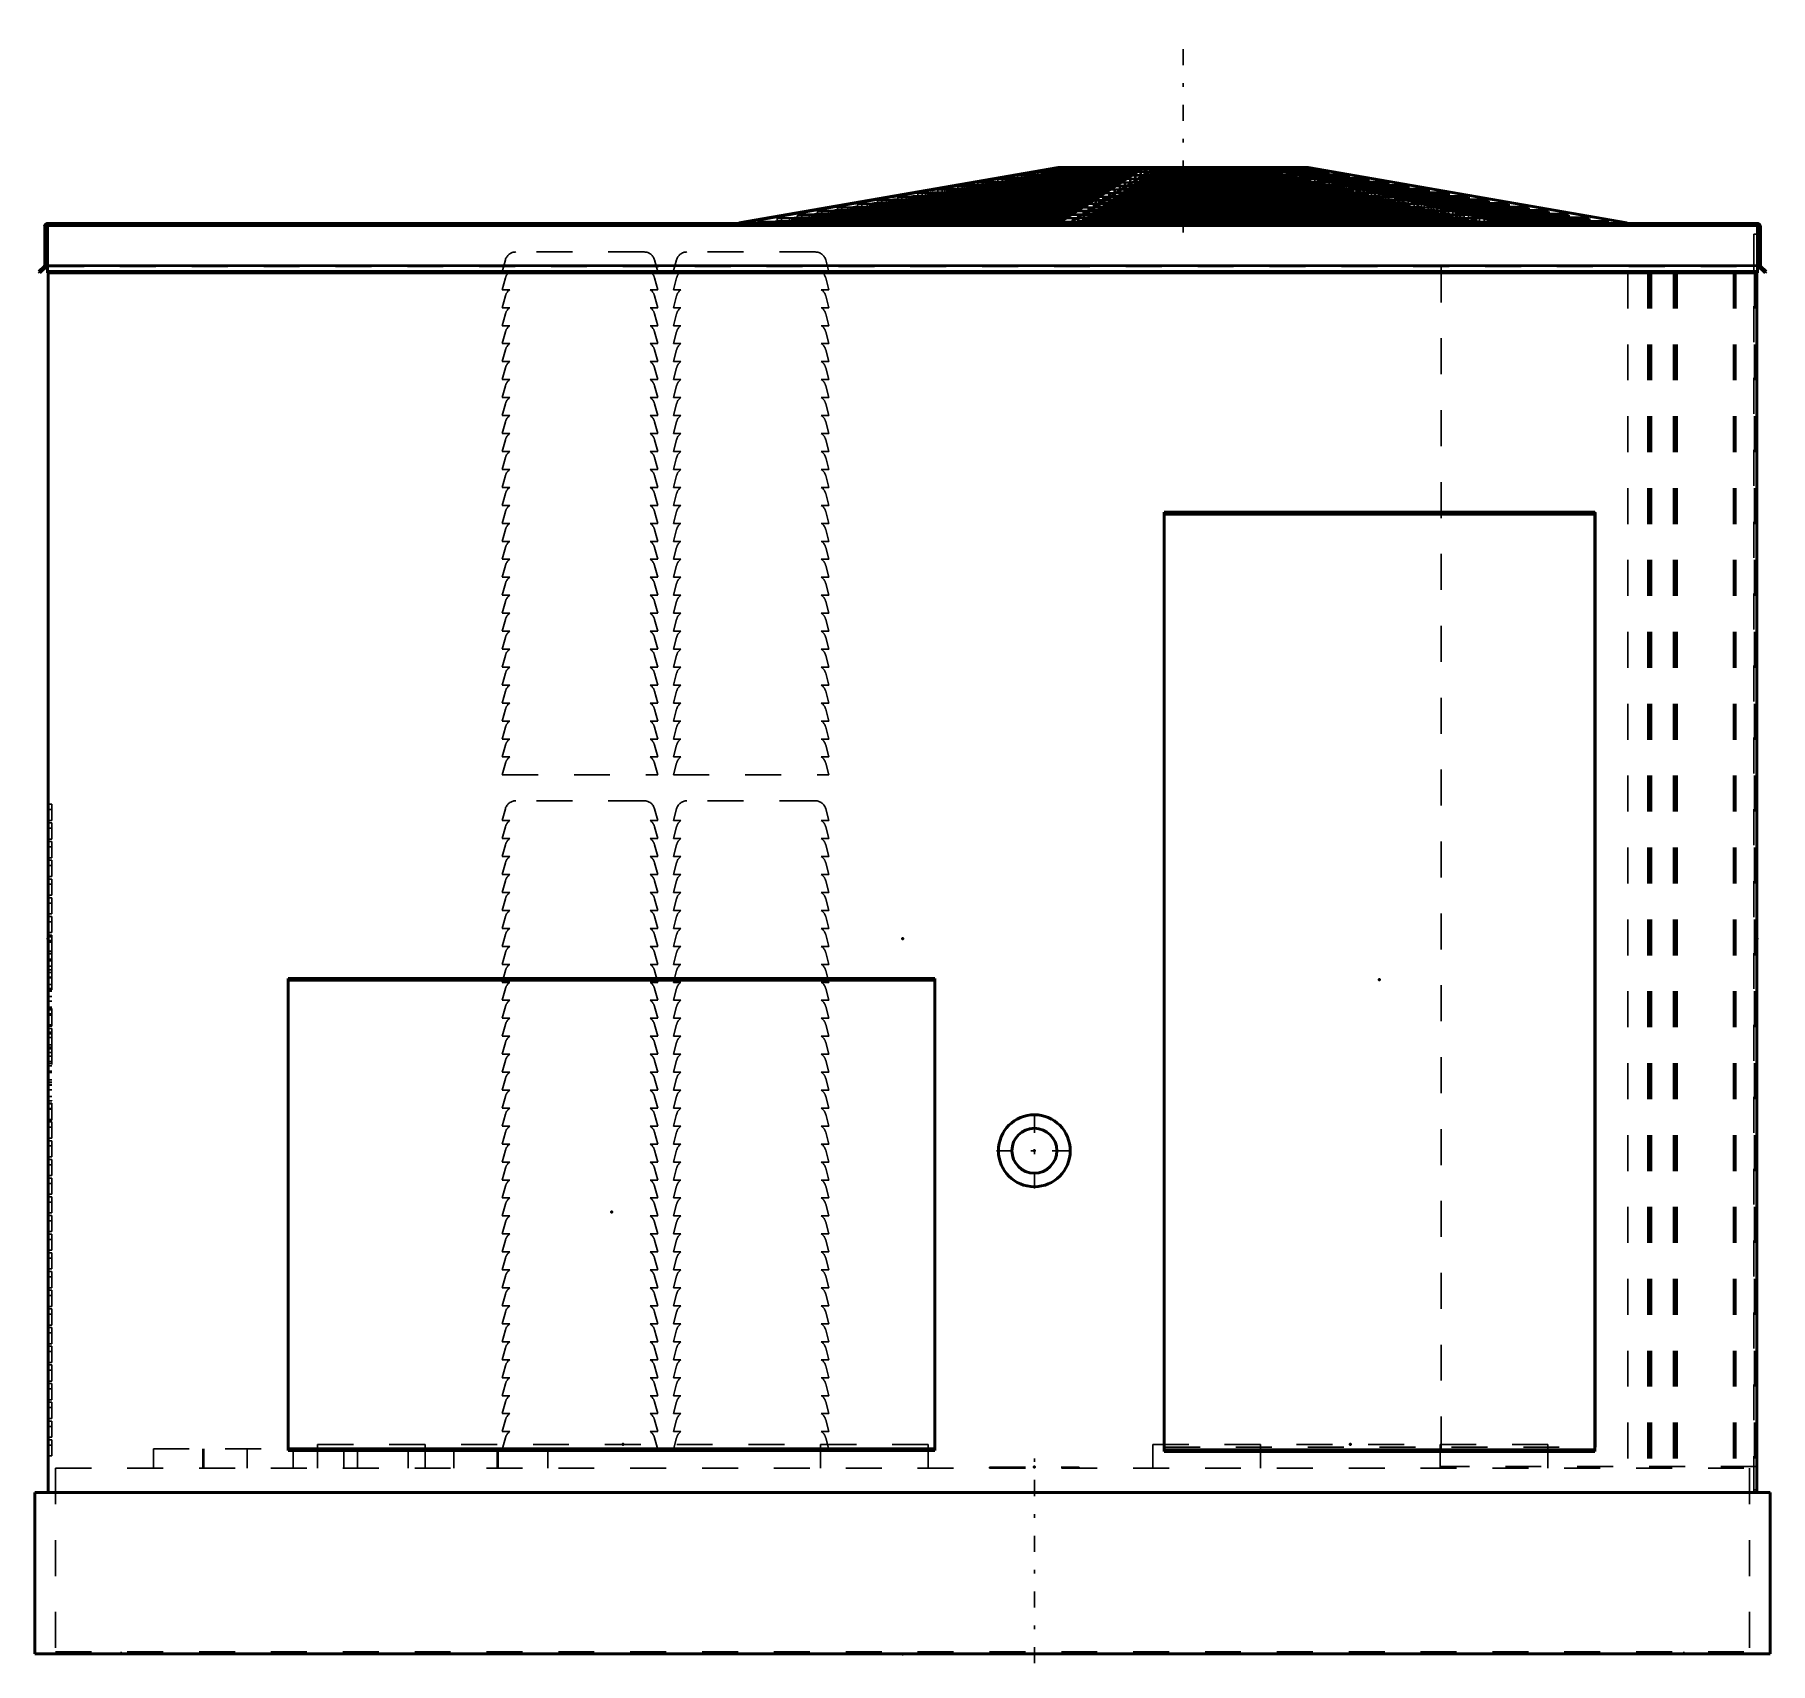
# Model space of a CAD drawing. Header units: inches. Extents: x -24.2 to 24.2, y -0.3 to 45.
import ezdxf

# ---------------------------------------------------------------- set-up
doc = ezdxf.new("R2010")
doc.units = ezdxf.units.IN
doc.header["$MEASUREMENT"] = 0
doc.linetypes.add('Center', pattern=[1.5, 0.45, -0.5, 0.05, -0.5])
doc.linetypes.add('Dashed', pattern=[2, 1, -1])
for name, color, linetype, lineweight in [('2d ConnectionPoints', 7, 'Continuous', 50), ('AM_0', 7, 'Continuous', 50), ('AM_4', 3, 'Continuous', 25), ('AM_7', 7, 'Center', 25), ('AM_9', 6, 'Dashed', 25)]:
    doc.layers.add(name, color=color, linetype=linetype, lineweight=lineweight)

msp = doc.modelspace()

# ---------------------------------------------------------------- linework, layer by layer
at = {"layer": '2d ConnectionPoints'}
for p in [(0, 39.8), (0, 39.8), (-23.781, 19.9), (0, 19.9), (0, 19.9), (23.781, 19.9), (13.276, 18.764), (3.67, 14), (-8.1, 12.292), (-7.782, 5.829), (12.463, 5.829), (3.67, 5.2), (0, 0)]:
    msp.add_point(p, dxfattribs=at)
at = {"layer": 'AM_0'}
for p, q in [((4.33, 41.358), (-4.546, 39.817)), ((-4.465, 39.817), (4.411, 41.358)), ((3.517, 41.148), (3.401, 41.127)), ((3.401, 41.127), (3.401, 41.051)), ((3.401, 41.127), (6.378, 41.127)), ((3.517, 41.148), (6.411, 41.148)), ((4.067, 41.25), (3.951, 41.228)), ((3.951, 41.228), (3.951, 41.148)), ((3.951, 41.228), (6.536, 41.228)), ((4.067, 41.25), (6.569, 41.25)), ((11.288, 41.358), (4.33, 41.358)), ((6.737, 41.358), (4.358, 39.817)), ((4.497, 41.329), (4.39, 41.309)), ((4.39, 41.309), (6.659, 41.309)), ((4.39, 41.309), (4.39, 41.25)), ((4.497, 41.329), (6.69, 41.329)), ((4.653, 41.358), (4.653, 41.329)), ((4.66, 39.817), (7.039, 41.358)), ((6.799, 41.148), (6.768, 41.127)), ((6.768, 41.127), (10.955, 41.127)), ((6.768, 41.127), (6.768, 41.051)), ((6.799, 41.148), (10.87, 41.148)), ((6.947, 41.25), (6.916, 41.228)), ((6.916, 41.228), (10.552, 41.228)), ((6.916, 41.228), (6.916, 41.148)), ((6.947, 41.25), (10.467, 41.25)), ((7.062, 41.329), (7.033, 41.309)), ((7.033, 41.309), (10.231, 41.309)), ((7.033, 41.309), (7.033, 41.25)), ((7.062, 41.329), (10.152, 41.329)), ((7.104, 41.358), (7.104, 41.329)), ((10.038, 41.358), (10.038, 41.329)), ((10.231, 41.309), (10.152, 41.329)), ((10.215, 41.358), (16.713, 39.817)), ((10.231, 41.309), (10.231, 41.25)), ((16.935, 39.817), (10.437, 41.358)), ((10.552, 41.228), (10.467, 41.25)), ((10.552, 41.228), (10.552, 41.148)), ((10.571, 41.329), (11.283, 41.329)), ((10.655, 41.309), (11.394, 41.309)), ((10.955, 41.127), (10.87, 41.148)), ((10.906, 41.25), (11.728, 41.25)), ((10.955, 41.127), (10.955, 41.051)), ((10.996, 41.228), (11.848, 41.228)), ((11.121, 41.329), (11.121, 41.358)), ((11.394, 41.309), (11.283, 41.329)), ((11.288, 41.358), (20.164, 39.817)), ((11.334, 41.148), (12.297, 41.148)), ((11.394, 41.25), (11.394, 41.309)), ((11.424, 41.127), (12.417, 41.127)), ((11.848, 41.228), (11.728, 41.25)), ((11.848, 41.148), (11.848, 41.228)), ((12.417, 41.127), (12.297, 41.148)), ((12.417, 41.051), (12.417, 41.127)), ((0.833, 40.653), (0.717, 40.631)), ((0.717, 40.631), (0.717, 40.553)), ((0.717, 40.631), (5.614, 40.631)), ((0.833, 40.653), (5.647, 40.653)), ((1.372, 40.752), (1.256, 40.731)), ((1.256, 40.731), (1.256, 40.653)), ((1.256, 40.731), (5.769, 40.731)), ((1.372, 40.752), (5.801, 40.752)), ((1.911, 40.852), (1.795, 40.83)), ((1.795, 40.83), (1.795, 40.752)), ((1.795, 40.83), (5.92, 40.83)), ((1.911, 40.852), (5.953, 40.852)), ((2.45, 40.951), (2.333, 40.93)), ((2.333, 40.93), (2.333, 40.852)), ((2.333, 40.93), (6.075, 40.93)), ((2.45, 40.951), (6.108, 40.951)), ((2.988, 41.051), (2.872, 41.029)), ((2.872, 41.029), (2.872, 40.951)), ((2.872, 41.029), (6.229, 41.029)), ((2.988, 41.051), (6.261, 41.051)), ((6.08, 40.653), (6.049, 40.631)), ((6.049, 40.631), (12.92, 40.631)), ((6.049, 40.631), (6.049, 40.553)), ((6.08, 40.653), (12.835, 40.653)), ((6.224, 40.752), (6.193, 40.731)), ((6.193, 40.731), (12.525, 40.731)), ((6.193, 40.731), (6.193, 40.653)), ((6.224, 40.752), (12.44, 40.752)), ((6.369, 40.852), (6.338, 40.83)), ((6.338, 40.83), (12.131, 40.83)), ((6.338, 40.83), (6.338, 40.752)), ((6.369, 40.852), (12.046, 40.852)), ((6.513, 40.951), (6.482, 40.93)), ((6.482, 40.93), (11.737, 40.93)), ((6.482, 40.93), (6.482, 40.852)), ((6.513, 40.951), (11.651, 40.951)), ((6.658, 41.051), (6.627, 41.029)), ((6.627, 41.029), (11.342, 41.029)), ((6.627, 41.029), (6.627, 40.951)), ((6.658, 41.051), (11.257, 41.051)), ((11.342, 41.029), (11.257, 41.051)), ((11.342, 41.029), (11.342, 40.951)), ((11.737, 40.93), (11.651, 40.951)), ((11.737, 40.93), (11.737, 40.852)), ((11.745, 41.051), (12.844, 41.051)), ((11.835, 41.029), (12.964, 41.029)), ((12.131, 40.83), (12.046, 40.852)), ((12.131, 40.83), (12.131, 40.752)), ((12.164, 40.951), (13.401, 40.951)), ((12.255, 40.93), (13.522, 40.93)), ((12.525, 40.731), (12.44, 40.752)), ((12.525, 40.731), (12.525, 40.653)), ((12.584, 40.852), (13.959, 40.852)), ((12.674, 40.83), (14.079, 40.83)), ((12.92, 40.631), (12.835, 40.653)), ((12.964, 41.029), (12.844, 41.051)), ((12.92, 40.631), (12.92, 40.553)), ((12.964, 40.951), (12.964, 41.029)), ((13.003, 40.752), (14.517, 40.752)), ((13.094, 40.731), (14.637, 40.731)), ((13.522, 40.93), (13.401, 40.951)), ((13.423, 40.653), (15.075, 40.653)), ((13.513, 40.631), (15.195, 40.631)), ((13.522, 40.852), (13.522, 40.93)), ((14.079, 40.83), (13.959, 40.852)), ((14.079, 40.752), (14.079, 40.83)), ((14.637, 40.731), (14.517, 40.752)), ((14.637, 40.653), (14.637, 40.731)), ((15.195, 40.631), (15.075, 40.653)), ((15.195, 40.553), (15.195, 40.631)), ((-1.861, 40.155), (-1.977, 40.134)), ((-1.977, 40.134), (-1.977, 40.056)), ((-1.977, 40.134), (4.845, 40.134)), ((-1.861, 40.155), (4.878, 40.155)), ((-1.322, 40.255), (-1.438, 40.233)), ((-1.438, 40.233), (-1.438, 40.155)), ((-1.438, 40.233), (4.999, 40.233)), ((-1.322, 40.255), (5.033, 40.255)), ((-0.784, 40.354), (-0.9, 40.333)), ((-0.9, 40.333), (-0.9, 40.255)), ((-0.9, 40.333), (5.154, 40.333)), ((-0.784, 40.354), (5.187, 40.354)), ((-0.245, 40.454), (-0.36, 40.432)), ((-0.36, 40.432), (-0.36, 40.354)), ((-0.36, 40.432), (5.307, 40.432)), ((-0.245, 40.454), (5.339, 40.454)), ((0.295, 40.553), (0.179, 40.532)), ((0.179, 40.532), (0.179, 40.454)), ((0.179, 40.532), (5.46, 40.532)), ((0.295, 40.553), (5.493, 40.553)), ((5.358, 40.155), (5.327, 40.134)), ((5.327, 40.134), (14.892, 40.134)), ((5.327, 40.134), (5.327, 40.056)), ((5.358, 40.155), (14.807, 40.155)), ((5.503, 40.255), (5.472, 40.233)), ((5.472, 40.233), (14.497, 40.233)), ((5.472, 40.233), (5.472, 40.155)), ((5.503, 40.255), (14.412, 40.255)), ((5.647, 40.354), (5.616, 40.333)), ((5.616, 40.333), (14.103, 40.333)), ((5.616, 40.333), (5.616, 40.255)), ((5.647, 40.354), (14.018, 40.354)), ((5.791, 40.454), (5.76, 40.432)), ((5.76, 40.432), (13.708, 40.432)), ((5.76, 40.432), (5.76, 40.354)), ((5.791, 40.454), (13.624, 40.454)), ((5.936, 40.553), (5.905, 40.532)), ((5.905, 40.532), (13.314, 40.532)), ((5.905, 40.532), (5.905, 40.454)), ((5.936, 40.553), (13.229, 40.553)), ((13.314, 40.532), (13.229, 40.553)), ((13.314, 40.532), (13.314, 40.454)), ((13.708, 40.432), (13.624, 40.454)), ((13.708, 40.432), (13.708, 40.354)), ((13.842, 40.553), (15.632, 40.553)), ((13.932, 40.532), (15.752, 40.532)), ((14.103, 40.333), (14.018, 40.354)), ((14.103, 40.333), (14.103, 40.255)), ((14.261, 40.454), (16.19, 40.454)), ((14.352, 40.432), (16.31, 40.432)), ((14.497, 40.233), (14.412, 40.255)), ((14.497, 40.233), (14.497, 40.155)), ((14.681, 40.354), (16.748, 40.354)), ((14.771, 40.333), (16.868, 40.333)), ((14.892, 40.134), (14.807, 40.155)), ((14.892, 40.134), (14.892, 40.056)), ((15.1, 40.255), (17.305, 40.255)), ((15.19, 40.233), (17.425, 40.233)), ((15.519, 40.155), (17.863, 40.155)), ((15.61, 40.134), (17.983, 40.134)), ((15.752, 40.532), (15.632, 40.553)), ((15.752, 40.454), (15.752, 40.532)), ((16.31, 40.432), (16.19, 40.454)), ((16.31, 40.354), (16.31, 40.432)), ((16.868, 40.333), (16.748, 40.354)), ((16.868, 40.255), (16.868, 40.333)), ((17.425, 40.233), (17.305, 40.255)), ((17.425, 40.155), (17.425, 40.233)), ((17.983, 40.134), (17.863, 40.155)), ((17.983, 40.056), (17.983, 40.134)), ((-23.877, 39.72), (-23.877, 38.636)), ((23.797, 39.8), (-23.797, 39.8)), ((-23.797, 39.8), (-23.797, 38.426)), ((-23.782, 39.8), (-23.782, 39.793)), ((23.782, 39.793), (-23.782, 39.793)), ((-4.546, 39.817), (-4.465, 39.817)), ((-4.546, 39.817), (-4.546, 39.8)), ((-4.465, 39.817), (-4.465, 39.8)), ((-3.478, 39.857), (-3.594, 39.835)), ((-3.594, 39.835), (-3.594, 39.8)), ((-3.594, 39.835), (4.385, 39.835)), ((-3.478, 39.857), (4.418, 39.857)), ((-2.949, 39.954), (-3.065, 39.933)), ((-3.065, 39.933), (-3.065, 39.857)), ((-3.065, 39.933), (4.536, 39.933)), ((-2.949, 39.954), (4.569, 39.954)), ((-2.399, 40.056), (-2.515, 40.034)), ((-2.515, 40.034), (-2.515, 39.954)), ((-2.515, 40.034), (4.694, 40.034)), ((-2.399, 40.056), (4.726, 40.056)), ((4.358, 39.817), (4.66, 39.817)), ((4.358, 39.817), (4.358, 39.8)), ((4.66, 39.817), (4.66, 39.8)), ((4.925, 39.857), (4.894, 39.835)), ((4.894, 39.835), (16.075, 39.835)), ((4.894, 39.835), (4.894, 39.8)), ((4.925, 39.857), (15.991, 39.857)), ((5.067, 39.954), (5.036, 39.933)), ((5.036, 39.933), (15.689, 39.933)), ((5.036, 39.933), (5.036, 39.857)), ((5.067, 39.954), (15.604, 39.954)), ((5.214, 40.056), (5.183, 40.034)), ((5.183, 40.034), (15.285, 40.034)), ((5.183, 40.034), (5.183, 39.954)), ((5.214, 40.056), (15.201, 40.056)), ((15.285, 40.034), (15.201, 40.056)), ((15.285, 40.034), (15.285, 39.954)), ((15.689, 39.933), (15.604, 39.954)), ((15.689, 39.933), (15.689, 39.857)), ((15.944, 40.056), (18.42, 40.056)), ((16.075, 39.835), (15.991, 39.857)), ((16.028, 40.034), (18.54, 40.034)), ((16.075, 39.835), (16.075, 39.8)), ((16.367, 39.954), (18.99, 39.954)), ((16.457, 39.933), (19.11, 39.933)), ((16.713, 39.817), (16.713, 39.8)), ((16.713, 39.817), (16.935, 39.817)), ((16.778, 39.857), (19.537, 39.857)), ((16.868, 39.835), (19.657, 39.835)), ((16.935, 39.817), (16.935, 39.8)), ((18.54, 40.034), (18.42, 40.056)), ((18.54, 39.954), (18.54, 40.034)), ((19.11, 39.933), (18.99, 39.954)), ((19.11, 39.857), (19.11, 39.933)), ((19.657, 39.835), (19.537, 39.857)), ((19.657, 39.8), (19.657, 39.835)), ((20.164, 39.817), (20.164, 39.8)), ((23.782, 39.8), (23.782, 39.793)), ((23.797, 39.8), (23.797, 38.426)), ((23.878, 38.636), (23.878, 39.72)), ((-23.887, 38.612), (-24.041, 38.459)), ((-24.041, 38.459), (-24.008, 38.426)), ((-24.008, 38.426), (-23.812, 38.622)), ((-23.812, 38.622), (-23.797, 38.622)), ((23.797, 38.459), (-23.797, 38.459)), ((23.797, 38.426), (-23.797, 38.426)), ((-23.782, 38.426), (-23.782, 4.49)), ((23.782, 38.426), (23.782, 4.49)), ((23.797, 38.622), (23.812, 38.622)), ((23.812, 38.622), (24.008, 38.426)), ((24.041, 38.459), (23.887, 38.612)), ((24.008, 38.426), (24.041, 38.459)), ((19.271, 31.762), (7.281, 31.762)), ((7.281, 31.762), (7.281, 5.632)), ((19.271, 31.728), (7.281, 31.728)), ((19.271, 31.762), (19.271, 5.632)), ((19.281, 31.757), (19.271, 31.757)), ((19.281, 5.757), (19.281, 31.757)), ((-17.1, 18.79), (-17.1, 5.66)), ((0.9, 18.79), (-17.1, 18.79)), ((0.9, 18.756), (-17.1, 18.756)), ((0.9, 18.79), (0.9, 5.66)), ((0.9, 5.694), (-17.1, 5.694)), ((0.9, 5.66), (-17.1, 5.66)), ((19.271, 5.666), (7.281, 5.666)), ((19.271, 5.632), (7.281, 5.632)), ((19.271, 5.757), (19.281, 5.757)), ((-24.155, 4.49), (24.155, 4.49)), ((-24.155, 4.49), (-24.155, 0)), ((24.155, 4.49), (24.155, 0)), ((-24.155, 0), (24.155, 0))]:
    msp.add_line(p, q, dxfattribs=at)
for radius in [1, 0.625]:
    msp.add_circle((3.67, 14), radius, dxfattribs=at)
for centre, radius, start, end in [((-23.798, 39.72), 0.08, 90, 180), ((23.797, 39.72), 0.08, 0, 90), ((-23.912, 38.636), 0.034, 315, 360), ((23.911, 38.636), 0.034, 180, 225)]:
    msp.add_arc(centre, radius, start, end, dxfattribs=at)
at = {"layer": 'AM_4'}
for p, q in [((23.797, 39.72), (-23.797, 39.72)), ((23.797, 38.636), (-23.797, 38.636)), ((23.797, 38.612), (-23.797, 38.612)), ((19.271, 31.695), (7.281, 31.695)), ((0.9, 18.723), (-17.1, 18.723)), ((0.9, 5.727), (-17.1, 5.727)), ((19.271, 5.699), (7.281, 5.699))]:
    msp.add_line(p, q, dxfattribs=at)
at = {"layer": 'AM_7'}
for p, q in [((7.809, 39.55), (7.809, 45.05)), ((3.67, 12.95), (3.67, 15.05)), ((2.62, 14), (4.72, 14)), ((3.67, -0.26), (3.67, 5.46))]:
    msp.add_line(p, q, dxfattribs=at)
at = {"layer": 'AM_9'}
for p, q in [((-1.317, 39.817), (5.181, 41.358)), ((5.403, 41.358), (-1.095, 39.817)), ((3.321, 41.148), (3.201, 41.127)), ((3.401, 41.127), (3.201, 41.127)), ((3.201, 41.127), (3.201, 39.8)), ((3.32, 41.127), (3.436, 41.148)), ((3.32, 41.127), (3.32, 39.8)), ((3.321, 41.148), (3.321, 39.8)), ((3.517, 41.148), (3.321, 41.148)), ((3.436, 41.148), (3.436, 39.8)), ((3.517, 41.148), (3.517, 39.8)), ((3.89, 41.25), (3.77, 41.228)), ((3.77, 41.228), (3.77, 39.8)), ((3.951, 41.228), (3.77, 41.228)), ((3.87, 41.228), (3.986, 41.25)), ((3.87, 41.228), (3.87, 39.8)), ((3.89, 41.25), (3.89, 39.8)), ((4.067, 41.25), (3.89, 41.25)), ((3.951, 41.148), (3.951, 39.8)), ((3.986, 41.25), (3.986, 39.8)), ((4.067, 41.25), (4.067, 39.8)), ((4.335, 41.329), (4.224, 41.309)), ((4.224, 41.309), (4.224, 39.8)), ((4.39, 41.309), (4.224, 41.309)), ((4.309, 41.309), (4.416, 41.329)), ((4.309, 41.309), (4.309, 39.8)), ((4.335, 41.329), (4.335, 39.8)), ((4.496, 41.329), (4.335, 41.329)), ((4.39, 41.25), (4.39, 39.8)), ((4.416, 41.329), (4.416, 39.8)), ((4.527, 41.148), (4.442, 41.127)), ((4.442, 41.127), (4.442, 39.8)), ((4.496, 41.358), (4.496, 39.8)), ((4.497, 41.329), (4.497, 39.8)), ((4.527, 41.148), (4.527, 39.8)), ((4.572, 41.358), (4.572, 39.8)), ((4.653, 41.329), (4.653, 39.8)), ((4.663, 41.127), (4.748, 41.148)), ((4.663, 41.127), (4.663, 39.8)), ((4.748, 41.148), (4.748, 39.8)), ((4.929, 41.25), (4.844, 41.228)), ((4.844, 41.228), (4.844, 39.8)), ((4.929, 41.25), (4.929, 39.8)), ((5.066, 41.228), (5.151, 41.25)), ((5.066, 41.228), (5.066, 39.8)), ((5.151, 41.25), (5.151, 39.8)), ((5.244, 41.329), (5.166, 41.309)), ((5.166, 41.309), (5.166, 39.8)), ((5.244, 41.329), (5.244, 39.8)), ((5.359, 41.358), (5.359, 39.8)), ((5.387, 41.309), (5.466, 41.329)), ((5.387, 41.309), (5.387, 39.8)), ((5.466, 41.329), (5.466, 39.8)), ((5.58, 41.358), (5.58, 39.8)), ((6.768, 41.127), (6.378, 41.127)), ((6.799, 41.148), (6.411, 41.148)), ((6.466, 41.127), (6.497, 41.148)), ((6.466, 41.127), (6.466, 39.8)), ((6.497, 41.148), (6.497, 39.8)), ((6.916, 41.228), (6.536, 41.228)), ((6.947, 41.25), (6.569, 41.25)), ((6.613, 41.228), (6.644, 41.25)), ((6.613, 41.228), (6.613, 39.8)), ((6.644, 41.25), (6.644, 39.8)), ((7.033, 41.309), (6.659, 41.309)), ((7.062, 41.329), (6.69, 41.329)), ((6.731, 41.309), (6.76, 41.329)), ((6.731, 41.309), (6.731, 39.8)), ((6.76, 41.329), (6.76, 39.8)), ((6.799, 41.148), (6.799, 39.8)), ((6.801, 41.358), (6.801, 39.8)), ((6.916, 41.148), (6.916, 39.8)), ((6.947, 41.25), (6.947, 39.8)), ((7.033, 41.25), (7.033, 39.8)), ((7.062, 41.329), (7.062, 39.8)), ((7.104, 41.329), (7.104, 39.8)), ((8.514, 41.358), (8.514, 39.8)), ((8.556, 41.329), (8.585, 41.309)), ((8.556, 41.329), (8.556, 39.8)), ((10.958, 39.817), (8.579, 41.358)), ((8.585, 41.309), (8.585, 39.8)), ((8.671, 41.25), (8.702, 41.228)), ((8.671, 41.25), (8.671, 39.8)), ((8.702, 41.228), (8.702, 39.8)), ((8.817, 41.358), (8.817, 39.8)), ((8.819, 41.148), (8.819, 39.8)), ((8.819, 41.148), (8.85, 41.127)), ((8.85, 41.127), (8.85, 39.8)), ((8.887, 41.309), (8.858, 41.329)), ((8.858, 41.329), (8.858, 39.8)), ((8.881, 41.358), (11.26, 39.817)), ((8.887, 41.309), (8.887, 39.8)), ((9.005, 41.228), (8.974, 41.25)), ((8.974, 41.25), (8.974, 39.8)), ((9.005, 41.228), (9.005, 39.8)), ((9.152, 41.127), (9.121, 41.148)), ((9.121, 41.148), (9.121, 39.8)), ((9.152, 41.127), (9.152, 39.8)), ((10.038, 41.329), (10.038, 39.8)), ((10.571, 41.329), (10.152, 41.329)), ((10.152, 41.329), (10.152, 39.8)), ((10.655, 41.309), (10.231, 41.309)), ((10.231, 41.25), (10.231, 39.8)), ((10.259, 41.358), (10.259, 39.8)), ((10.374, 41.329), (10.374, 39.8)), ((10.374, 41.329), (10.452, 41.309)), ((10.452, 41.309), (10.452, 39.8)), ((10.906, 41.25), (10.467, 41.25)), ((10.467, 41.25), (10.467, 39.8)), ((10.552, 41.148), (10.551, 39.8)), ((10.996, 41.228), (10.552, 41.228)), ((10.689, 41.25), (10.689, 39.8)), ((10.689, 41.25), (10.774, 41.228)), ((10.774, 41.228), (10.774, 39.8)), ((11.334, 41.148), (10.87, 41.148)), ((10.87, 41.148), (10.87, 39.8)), ((11.424, 41.127), (10.955, 41.127)), ((10.965, 41.358), (10.965, 39.8)), ((11.046, 41.358), (11.046, 39.8)), ((11.091, 41.148), (11.091, 39.8)), ((11.091, 41.148), (11.176, 41.127)), ((11.121, 41.329), (11.228, 41.309)), ((11.121, 41.329), (11.121, 39.8)), ((11.121, 39.8), (11.121, 41.329)), ((11.176, 41.127), (11.176, 39.8)), ((11.202, 41.329), (11.202, 39.8)), ((11.309, 41.309), (11.202, 41.329)), ((20.083, 39.817), (11.207, 41.358)), ((11.228, 41.309), (11.228, 39.8)), ((11.283, 39.8), (11.283, 41.329)), ((11.309, 41.309), (11.309, 39.8)), ((11.394, 39.8), (11.394, 41.25)), ((11.551, 41.25), (11.551, 39.8)), ((11.551, 41.25), (11.667, 41.228)), ((11.632, 41.25), (11.632, 39.8)), ((11.748, 41.228), (11.632, 41.25)), ((11.667, 41.228), (11.667, 39.8)), ((11.728, 39.8), (11.728, 41.25)), ((11.748, 41.228), (11.748, 39.8)), ((11.848, 39.8), (11.848, 41.148)), ((12.101, 41.148), (12.101, 39.8)), ((12.101, 41.148), (12.217, 41.127)), ((12.182, 41.148), (12.182, 39.8)), ((12.298, 41.127), (12.182, 41.148)), ((12.217, 41.127), (12.217, 39.8)), ((12.297, 39.8), (12.297, 41.148)), ((12.298, 41.127), (12.298, 39.8)), ((0.543, 40.653), (0.423, 40.631)), ((0.423, 40.631), (0.423, 39.8)), ((0.717, 40.631), (0.423, 40.631)), ((0.543, 40.653), (0.543, 39.8)), ((0.833, 40.653), (0.543, 40.653)), ((0.636, 40.631), (0.752, 40.653)), ((0.636, 40.631), (0.636, 39.8)), ((0.752, 40.653), (0.752, 39.8)), ((0.833, 40.653), (0.833, 39.8)), ((1.101, 40.752), (0.981, 40.731)), ((1.256, 40.731), (0.981, 40.731)), ((0.981, 40.731), (0.981, 39.8)), ((1.101, 40.752), (1.101, 39.8)), ((1.372, 40.752), (1.101, 40.752)), ((1.175, 40.731), (1.291, 40.752)), ((1.175, 40.731), (1.175, 39.8)), ((1.256, 40.653), (1.256, 39.8)), ((1.291, 40.752), (1.291, 39.8)), ((1.372, 40.752), (1.372, 39.8)), ((1.659, 40.852), (1.539, 40.83)), ((1.539, 40.83), (1.539, 39.8)), ((1.795, 40.83), (1.539, 40.83)), ((1.659, 40.852), (1.659, 39.8)), ((1.911, 40.852), (1.659, 40.852)), ((1.714, 40.83), (1.83, 40.852)), ((1.714, 40.83), (1.714, 39.8)), ((1.795, 40.752), (1.795, 39.8)), ((1.83, 40.852), (1.83, 39.8)), ((1.911, 40.852), (1.911, 39.8)), ((2.217, 40.951), (2.096, 40.93)), ((2.096, 40.93), (2.096, 39.8)), ((2.333, 40.93), (2.096, 40.93)), ((2.217, 40.951), (2.217, 39.8)), ((2.45, 40.951), (2.217, 40.951)), ((2.252, 40.93), (2.369, 40.951)), ((2.252, 40.93), (2.252, 39.8)), ((2.333, 40.852), (2.333, 39.8)), ((2.369, 40.951), (2.369, 39.8)), ((2.45, 40.951), (2.45, 39.8)), ((2.562, 40.653), (2.477, 40.631)), ((2.477, 40.631), (2.477, 39.8)), ((2.562, 40.653), (2.562, 39.8)), ((2.774, 41.051), (2.654, 41.029)), ((2.654, 41.029), (2.654, 39.8)), ((2.872, 41.029), (2.654, 41.029)), ((2.698, 40.631), (2.783, 40.653)), ((2.698, 40.631), (2.698, 39.8)), ((2.774, 41.051), (2.774, 39.8)), ((2.988, 41.051), (2.774, 41.051)), ((2.783, 40.653), (2.783, 39.8)), ((2.791, 41.029), (2.907, 41.051)), ((2.791, 41.029), (2.791, 39.8)), ((2.956, 40.752), (2.871, 40.731)), ((2.871, 40.731), (2.871, 39.8)), ((2.872, 40.951), (2.872, 39.8)), ((2.907, 41.051), (2.907, 39.8)), ((2.956, 40.752), (2.956, 39.8)), ((2.988, 41.051), (2.988, 39.8)), ((3.093, 40.731), (3.178, 40.752)), ((3.093, 40.731), (3.093, 39.8)), ((3.178, 40.752), (3.178, 39.8)), ((3.351, 40.852), (3.266, 40.83)), ((3.266, 40.83), (3.266, 39.8)), ((3.351, 40.852), (3.351, 39.8)), ((3.401, 41.051), (3.401, 39.8)), ((3.487, 40.83), (3.572, 40.852)), ((3.487, 40.83), (3.487, 39.8)), ((3.572, 40.852), (3.572, 39.8)), ((3.746, 40.951), (3.66, 40.93)), ((3.66, 40.93), (3.66, 39.8)), ((3.746, 40.951), (3.746, 39.8)), ((3.881, 40.93), (3.967, 40.951)), ((3.881, 40.93), (3.881, 39.8)), ((3.967, 40.951), (3.967, 39.8)), ((4.14, 41.051), (4.055, 41.029)), ((4.055, 41.029), (4.055, 39.8)), ((4.14, 41.051), (4.14, 39.8)), ((4.276, 41.029), (4.361, 41.051)), ((4.276, 41.029), (4.276, 39.8)), ((4.361, 41.051), (4.361, 39.8)), ((6.049, 40.631), (5.614, 40.631)), ((6.08, 40.653), (5.647, 40.653)), ((5.747, 40.631), (5.778, 40.653)), ((5.747, 40.631), (5.747, 39.8)), ((6.193, 40.731), (5.769, 40.731)), ((5.778, 40.653), (5.778, 39.8)), ((6.224, 40.752), (5.801, 40.752)), ((5.891, 40.731), (5.922, 40.752)), ((5.891, 40.731), (5.891, 39.8)), ((6.338, 40.83), (5.92, 40.83)), ((5.922, 40.752), (5.922, 39.8)), ((6.369, 40.852), (5.953, 40.852)), ((6.036, 40.83), (6.067, 40.852)), ((6.036, 40.83), (6.036, 39.8)), ((6.067, 40.852), (6.067, 39.8)), ((6.482, 40.93), (6.075, 40.93)), ((6.08, 40.653), (6.08, 39.8)), ((6.513, 40.951), (6.108, 40.951)), ((6.18, 40.93), (6.211, 40.951)), ((6.18, 40.93), (6.18, 39.8)), ((6.193, 40.653), (6.193, 39.8)), ((6.211, 40.951), (6.211, 39.8)), ((6.224, 40.752), (6.224, 39.8)), ((6.627, 41.029), (6.229, 41.029)), ((6.658, 41.051), (6.261, 41.051)), ((6.324, 41.029), (6.355, 41.051)), ((6.324, 41.029), (6.324, 39.8)), ((6.338, 40.752), (6.338, 39.8)), ((6.355, 41.051), (6.355, 39.8)), ((6.369, 40.852), (6.369, 39.8)), ((6.482, 40.852), (6.482, 39.8)), ((6.513, 40.951), (6.513, 39.8)), ((6.627, 40.951), (6.627, 39.8)), ((6.658, 41.051), (6.658, 39.8)), ((6.768, 41.051), (6.768, 39.8)), ((8.96, 41.051), (8.991, 41.029)), ((8.96, 41.051), (8.96, 39.8)), ((8.991, 41.029), (8.991, 39.8)), ((9.105, 40.951), (9.105, 39.8)), ((9.105, 40.951), (9.136, 40.93)), ((9.136, 40.93), (9.136, 39.8)), ((9.249, 40.852), (9.28, 40.83)), ((9.249, 40.852), (9.249, 39.8)), ((9.294, 41.029), (9.263, 41.051)), ((9.263, 41.051), (9.263, 39.8)), ((9.28, 40.83), (9.28, 39.8)), ((9.294, 41.029), (9.294, 39.8)), ((9.394, 40.752), (9.394, 39.8)), ((9.394, 40.752), (9.425, 40.731)), ((9.438, 40.93), (9.407, 40.951)), ((9.407, 40.951), (9.407, 39.8)), ((9.425, 40.731), (9.425, 39.8)), ((9.438, 40.93), (9.438, 39.8)), ((9.538, 40.653), (9.538, 39.8)), ((9.538, 40.653), (9.569, 40.631)), ((9.582, 40.83), (9.551, 40.852)), ((9.551, 40.852), (9.551, 39.8)), ((9.569, 40.631), (9.569, 39.8)), ((9.582, 40.83), (9.582, 39.8)), ((9.727, 40.731), (9.696, 40.752)), ((9.696, 40.752), (9.696, 39.8)), ((9.727, 40.731), (9.727, 39.8)), ((9.871, 40.631), (9.84, 40.653)), ((9.84, 40.653), (9.84, 39.8)), ((9.871, 40.631), (9.871, 39.8)), ((10.955, 41.051), (10.955, 39.8)), ((11.257, 41.051), (11.745, 41.051)), ((11.257, 41.051), (11.257, 39.8)), ((11.835, 41.029), (11.342, 41.029)), ((11.342, 40.951), (11.342, 39.8)), ((11.478, 41.051), (11.478, 39.8)), ((11.478, 41.051), (11.563, 41.029)), ((11.563, 41.029), (11.563, 39.8)), ((11.651, 40.951), (12.164, 40.951)), ((11.651, 40.951), (11.651, 39.8)), ((12.255, 40.93), (11.737, 40.93)), ((11.737, 40.852), (11.737, 39.8)), ((11.872, 40.951), (11.872, 39.8)), ((11.872, 40.951), (11.958, 40.93)), ((11.958, 40.93), (11.958, 39.8)), ((12.584, 40.852), (12.046, 40.852)), ((12.046, 40.852), (12.046, 39.8)), ((12.674, 40.83), (12.131, 40.83)), ((12.131, 40.752), (12.131, 39.8)), ((12.267, 40.852), (12.267, 39.8)), ((12.267, 40.852), (12.352, 40.83)), ((12.352, 40.83), (12.352, 39.8)), ((12.417, 39.8), (12.417, 41.051)), ((13.003, 40.752), (12.44, 40.752)), ((12.44, 40.752), (12.44, 39.8)), ((13.094, 40.731), (12.525, 40.731)), ((12.525, 40.653), (12.525, 39.8)), ((12.63, 41.051), (12.63, 39.8)), ((12.63, 41.051), (12.746, 41.029)), ((12.662, 40.752), (12.662, 39.8)), ((12.662, 40.752), (12.747, 40.731)), ((12.711, 41.051), (12.711, 39.8)), ((12.827, 41.029), (12.711, 41.051)), ((12.746, 41.029), (12.746, 39.8)), ((12.747, 40.731), (12.747, 39.8)), ((12.827, 41.029), (12.827, 39.8)), ((12.835, 40.653), (13.423, 40.653)), ((12.835, 40.653), (12.835, 39.8)), ((12.844, 39.8), (12.844, 41.051)), ((13.513, 40.631), (12.92, 40.631)), ((12.964, 39.8), (12.964, 40.951)), ((13.056, 40.653), (13.056, 39.8)), ((13.056, 40.653), (13.141, 40.631)), ((13.141, 40.631), (13.141, 39.8)), ((13.168, 40.951), (13.168, 39.8)), ((13.168, 40.951), (13.285, 40.93)), ((13.249, 40.951), (13.249, 39.8)), ((13.366, 40.93), (13.249, 40.951)), ((13.285, 40.93), (13.285, 39.8)), ((13.366, 40.93), (13.366, 39.8)), ((13.401, 39.8), (13.401, 40.951)), ((13.522, 39.8), (13.522, 40.852)), ((13.707, 40.852), (13.823, 40.83)), ((13.707, 40.852), (13.707, 39.8)), ((13.788, 40.852), (13.788, 39.8)), ((13.904, 40.83), (13.788, 40.852)), ((13.823, 40.83), (13.823, 39.8)), ((13.904, 40.83), (13.904, 39.8)), ((13.959, 39.8), (13.959, 40.852)), ((14.079, 39.8), (14.079, 40.752)), ((14.246, 40.752), (14.362, 40.731)), ((14.246, 40.752), (14.246, 39.8)), ((14.327, 40.752), (14.327, 39.8)), ((14.443, 40.731), (14.327, 40.752)), ((14.362, 40.731), (14.362, 39.8)), ((14.443, 40.731), (14.443, 39.8)), ((14.517, 39.8), (14.517, 40.752)), ((14.637, 39.8), (14.637, 40.653)), ((14.785, 40.653), (14.901, 40.631)), ((14.785, 40.653), (14.785, 39.8)), ((14.866, 40.653), (14.866, 39.8)), ((14.982, 40.631), (14.866, 40.653)), ((14.901, 40.631), (14.901, 39.8)), ((14.982, 40.631), (14.982, 39.8)), ((15.075, 39.8), (15.075, 40.653)), ((-2.245, 40.155), (-2.365, 40.134)), ((-2.365, 40.134), (-2.365, 39.8)), ((-1.977, 40.134), (-2.365, 40.134)), ((-2.245, 40.155), (-2.245, 39.8)), ((-1.861, 40.155), (-2.245, 40.155)), ((-2.058, 40.134), (-1.942, 40.155)), ((-2.058, 40.134), (-2.058, 39.8)), ((-1.942, 40.155), (-1.942, 39.8)), ((-1.861, 40.155), (-1.861, 39.8)), ((-1.687, 40.255), (-1.807, 40.233)), ((-1.438, 40.233), (-1.807, 40.233)), ((-1.807, 40.233), (-1.807, 39.8)), ((-1.687, 40.255), (-1.687, 39.8)), ((-1.322, 40.255), (-1.687, 40.255)), ((-1.519, 40.233), (-1.403, 40.255)), ((-1.519, 40.233), (-1.519, 39.8)), ((-1.438, 40.155), (-1.438, 39.8)), ((-1.403, 40.255), (-1.403, 39.8)), ((-1.322, 40.255), (-1.322, 39.8)), ((-1.13, 40.354), (-1.25, 40.333)), ((-1.25, 40.333), (-1.25, 39.8)), ((-0.9, 40.333), (-1.25, 40.333)), ((-1.13, 40.354), (-1.13, 39.8)), ((-0.784, 40.354), (-1.13, 40.354)), ((-0.981, 40.333), (-0.865, 40.354)), ((-0.981, 40.333), (-0.981, 39.8)), ((-0.9, 40.255), (-0.9, 39.8)), ((-0.865, 40.354), (-0.865, 39.8)), ((-0.784, 40.354), (-0.784, 39.8)), ((-0.572, 40.454), (-0.692, 40.432)), ((-0.692, 40.432), (-0.692, 39.8)), ((-0.36, 40.432), (-0.692, 40.432)), ((-0.572, 40.454), (-0.572, 39.8)), ((-0.245, 40.454), (-0.572, 40.454)), ((-0.441, 40.432), (-0.326, 40.454)), ((-0.441, 40.432), (-0.441, 39.8)), ((-0.36, 40.354), (-0.36, 39.8)), ((-0.326, 40.454), (-0.326, 39.8)), ((-0.245, 40.454), (-0.245, 39.8)), ((-0.014, 40.553), (-0.134, 40.532)), ((0.179, 40.532), (-0.134, 40.532)), ((-0.134, 40.532), (-0.134, 39.8)), ((-0.014, 40.553), (-0.014, 39.8)), ((0.295, 40.553), (-0.014, 40.553)), ((0.098, 40.532), (0.214, 40.553)), ((0.098, 40.532), (0.098, 39.8)), ((0.179, 40.454), (0.179, 39.8)), ((0.214, 40.553), (0.214, 39.8)), ((0.295, 40.553), (0.295, 39.8)), ((0.59, 40.155), (0.505, 40.134)), ((0.505, 40.134), (0.505, 39.8)), ((0.59, 40.155), (0.59, 39.8)), ((0.717, 40.553), (0.717, 39.8)), ((0.726, 40.134), (0.811, 40.155)), ((0.726, 40.134), (0.726, 39.8)), ((0.811, 40.155), (0.811, 39.8)), ((0.985, 40.255), (0.9, 40.233)), ((0.9, 40.233), (0.9, 39.8)), ((0.985, 40.255), (0.985, 39.8)), ((1.121, 40.233), (1.206, 40.255)), ((1.121, 40.233), (1.121, 39.8)), ((1.206, 40.255), (1.206, 39.8)), ((1.378, 40.354), (1.294, 40.333)), ((1.294, 40.333), (1.294, 39.8)), ((1.378, 40.354), (1.378, 39.8)), ((1.515, 40.333), (1.6, 40.354)), ((1.515, 40.333), (1.515, 39.8)), ((1.6, 40.354), (1.6, 39.8)), ((1.773, 40.454), (1.688, 40.432)), ((1.688, 40.432), (1.688, 39.8)), ((1.773, 40.454), (1.773, 39.8)), ((1.91, 40.432), (1.994, 40.454)), ((1.91, 40.432), (1.91, 39.8)), ((1.994, 40.454), (1.994, 39.8)), ((2.168, 40.553), (2.083, 40.532)), ((2.083, 40.532), (2.083, 39.8)), ((2.168, 40.553), (2.168, 39.8)), ((2.304, 40.532), (2.389, 40.553)), ((2.304, 40.532), (2.304, 39.8)), ((2.389, 40.553), (2.389, 39.8)), ((5.327, 40.134), (4.845, 40.134)), ((5.358, 40.155), (4.878, 40.155)), ((5.472, 40.233), (4.999, 40.233)), ((5.025, 40.134), (5.056, 40.155)), ((5.025, 40.134), (5.025, 39.8)), ((5.503, 40.255), (5.033, 40.255)), ((5.056, 40.155), (5.056, 39.8)), ((5.616, 40.333), (5.154, 40.333)), ((5.169, 40.233), (5.2, 40.255)), ((5.169, 40.233), (5.169, 39.8)), ((5.647, 40.354), (5.187, 40.354)), ((5.2, 40.255), (5.2, 39.8)), ((5.76, 40.432), (5.307, 40.432)), ((5.314, 40.333), (5.345, 40.354)), ((5.314, 40.333), (5.314, 39.8)), ((5.791, 40.454), (5.339, 40.454)), ((5.345, 40.354), (5.345, 39.8)), ((5.358, 40.155), (5.358, 39.8)), ((5.458, 40.432), (5.489, 40.454)), ((5.458, 40.432), (5.458, 39.8)), ((5.905, 40.532), (5.46, 40.532)), ((5.472, 40.155), (5.472, 39.8)), ((5.489, 40.454), (5.489, 39.8)), ((5.936, 40.553), (5.493, 40.553)), ((5.503, 40.255), (5.503, 39.8)), ((5.602, 40.532), (5.633, 40.553)), ((5.602, 40.532), (5.602, 39.8)), ((5.616, 40.255), (5.616, 39.8)), ((5.633, 40.553), (5.633, 39.8)), ((5.647, 40.354), (5.647, 39.8)), ((5.76, 40.354), (5.76, 39.8)), ((5.791, 40.454), (5.791, 39.8)), ((5.905, 40.454), (5.905, 39.8)), ((5.936, 40.553), (5.936, 39.8)), ((6.049, 40.553), (6.049, 39.8)), ((9.682, 40.553), (9.682, 39.8)), ((9.682, 40.553), (9.713, 40.532)), ((9.713, 40.532), (9.713, 39.8)), ((9.827, 40.454), (9.858, 40.432)), ((9.827, 40.454), (9.827, 39.8)), ((9.858, 40.432), (9.858, 39.8)), ((9.971, 40.354), (10.002, 40.333)), ((9.971, 40.354), (9.971, 39.8)), ((10.016, 40.532), (9.985, 40.553)), ((9.985, 40.553), (9.985, 39.8)), ((10.002, 40.333), (10.002, 39.8)), ((10.016, 40.532), (10.016, 39.8)), ((10.115, 40.255), (10.146, 40.233)), ((10.115, 40.255), (10.115, 39.8)), ((10.16, 40.432), (10.129, 40.454)), ((10.129, 40.454), (10.129, 39.8)), ((10.146, 40.233), (10.146, 39.8)), ((10.16, 40.432), (10.16, 39.8)), ((10.26, 40.155), (10.26, 39.8)), ((10.26, 40.155), (10.291, 40.134)), ((10.304, 40.333), (10.273, 40.354)), ((10.273, 40.354), (10.273, 39.8)), ((10.291, 40.134), (10.291, 39.8)), ((10.304, 40.333), (10.304, 39.8)), ((10.449, 40.233), (10.418, 40.255)), ((10.418, 40.255), (10.418, 39.8)), ((10.449, 40.233), (10.449, 39.8)), ((10.593, 40.134), (10.562, 40.155)), ((10.562, 40.155), (10.562, 39.8)), ((10.593, 40.134), (10.593, 39.8)), ((12.92, 40.553), (12.92, 39.8)), ((13.842, 40.553), (13.229, 40.553)), ((13.229, 40.553), (13.229, 39.8)), ((13.932, 40.532), (13.314, 40.532)), ((13.314, 40.454), (13.314, 39.8)), ((13.45, 40.553), (13.45, 39.8)), ((13.45, 40.553), (13.535, 40.532)), ((13.535, 40.532), (13.535, 39.8)), ((14.261, 40.454), (13.624, 40.454)), ((13.624, 40.454), (13.624, 39.8)), ((14.352, 40.432), (13.708, 40.432)), ((13.708, 40.354), (13.708, 39.8)), ((13.845, 40.454), (13.845, 39.8)), ((13.845, 40.454), (13.93, 40.432)), ((13.93, 40.432), (13.93, 39.8)), ((14.018, 40.354), (14.681, 40.354)), ((14.018, 40.354), (14.018, 39.8)), ((14.771, 40.333), (14.103, 40.333)), ((14.103, 40.255), (14.103, 39.8)), ((14.24, 40.354), (14.24, 39.8)), ((14.24, 40.354), (14.324, 40.333)), ((14.324, 40.333), (14.324, 39.8)), ((15.1, 40.255), (14.412, 40.255)), ((14.412, 40.255), (14.412, 39.8)), ((15.19, 40.233), (14.497, 40.233)), ((14.497, 40.155), (14.497, 39.8)), ((14.633, 40.255), (14.633, 39.8)), ((14.633, 40.255), (14.718, 40.233)), ((14.718, 40.233), (14.718, 39.8)), ((15.519, 40.155), (14.807, 40.155)), ((14.807, 40.155), (14.807, 39.8)), ((15.61, 40.134), (14.892, 40.134)), ((15.028, 40.155), (15.028, 39.8)), ((15.028, 40.155), (15.113, 40.134)), ((15.113, 40.134), (15.113, 39.8)), ((15.195, 39.8), (15.195, 40.553)), ((15.323, 40.553), (15.323, 39.8)), ((15.323, 40.553), (15.439, 40.532)), ((15.404, 40.553), (15.404, 39.8)), ((15.52, 40.532), (15.404, 40.553)), ((15.439, 40.532), (15.439, 39.8)), ((15.52, 40.532), (15.52, 39.8)), ((15.632, 39.8), (15.632, 40.553)), ((15.752, 39.8), (15.752, 40.454)), ((15.863, 40.454), (15.863, 39.8)), ((15.863, 40.454), (15.978, 40.432)), ((15.944, 40.454), (15.944, 39.8)), ((16.059, 40.432), (15.944, 40.454)), ((15.978, 40.432), (15.978, 39.8)), ((16.059, 40.432), (16.059, 39.8)), ((16.19, 39.8), (16.19, 40.454)), ((16.31, 39.8), (16.31, 40.354)), ((16.402, 40.354), (16.402, 39.8)), ((16.402, 40.354), (16.518, 40.333)), ((16.483, 40.354), (16.483, 39.8)), ((16.599, 40.333), (16.483, 40.354)), ((16.518, 40.333), (16.518, 39.8)), ((16.599, 40.333), (16.599, 39.8)), ((16.748, 39.8), (16.748, 40.354)), ((16.868, 39.8), (16.868, 40.255)), ((16.94, 40.255), (17.056, 40.233)), ((16.94, 40.255), (16.94, 39.8)), ((17.021, 40.255), (17.021, 39.8)), ((17.137, 40.233), (17.021, 40.255)), ((17.056, 40.233), (17.056, 39.8)), ((17.137, 40.233), (17.137, 39.8)), ((17.305, 39.8), (17.305, 40.255)), ((17.425, 39.8), (17.425, 40.155)), ((17.479, 40.155), (17.479, 39.8)), ((17.479, 40.155), (17.595, 40.134)), ((17.56, 40.155), (17.56, 39.8)), ((17.676, 40.134), (17.56, 40.155)), ((17.595, 40.134), (17.595, 39.8)), ((17.676, 40.134), (17.676, 39.8)), ((17.863, 39.8), (17.863, 40.155)), ((-3.919, 39.857), (-4.039, 39.835)), ((-4.039, 39.835), (-4.039, 39.8)), ((-3.594, 39.835), (-4.039, 39.835)), ((-3.919, 39.857), (-3.919, 39.8)), ((-3.492, 39.857), (-3.919, 39.857)), ((-3.675, 39.835), (-3.559, 39.857)), ((-3.675, 39.835), (-3.675, 39.8)), ((-3.559, 39.857), (-3.559, 39.8)), ((-3.372, 39.954), (-3.492, 39.933)), ((-3.065, 39.933), (-3.492, 39.933)), ((-3.492, 39.933), (-3.492, 39.8)), ((-3.478, 39.857), (-3.478, 39.8)), ((-3.372, 39.954), (-3.372, 39.8)), ((-2.949, 39.954), (-3.372, 39.954)), ((-3.146, 39.933), (-3.03, 39.954)), ((-3.146, 39.933), (-3.146, 39.8)), ((-3.065, 39.857), (-3.065, 39.8)), ((-3.03, 39.954), (-3.03, 39.8)), ((-2.949, 39.954), (-2.949, 39.8)), ((-2.802, 40.056), (-2.922, 40.034)), ((-2.922, 40.034), (-2.922, 39.8)), ((-2.515, 40.034), (-2.922, 40.034)), ((-2.802, 40.056), (-2.802, 39.8)), ((-2.399, 40.056), (-2.802, 40.056)), ((-2.596, 40.034), (-2.48, 40.056)), ((-2.596, 40.034), (-2.596, 39.8)), ((-2.515, 39.954), (-2.515, 39.8)), ((-2.48, 40.056), (-2.48, 39.8)), ((-2.399, 40.056), (-2.399, 39.8)), ((-1.977, 40.056), (-1.977, 39.8)), ((-1.095, 39.817), (-1.317, 39.817)), ((-1.317, 39.817), (-1.317, 39.8)), ((-1.095, 39.817), (-1.095, 39.8)), ((-0.594, 39.857), (-0.679, 39.835)), ((-0.679, 39.835), (-0.679, 39.8)), ((-0.594, 39.857), (-0.594, 39.8)), ((-0.457, 39.835), (-0.373, 39.857)), ((-0.457, 39.835), (-0.457, 39.8)), ((-0.373, 39.857), (-0.373, 39.8)), ((-0.207, 39.954), (-0.292, 39.933)), ((-0.292, 39.933), (-0.292, 39.8)), ((-0.207, 39.954), (-0.207, 39.8)), ((-0.071, 39.933), (0.014, 39.954)), ((-0.071, 39.933), (-0.071, 39.8)), ((0.014, 39.954), (0.014, 39.8)), ((0.196, 40.056), (0.111, 40.034)), ((0.111, 40.034), (0.111, 39.8)), ((0.196, 40.056), (0.196, 39.8)), ((0.333, 40.034), (0.417, 40.056)), ((0.333, 40.034), (0.333, 39.8)), ((0.417, 40.056), (0.417, 39.8)), ((4.894, 39.835), (4.385, 39.835)), ((4.925, 39.857), (4.418, 39.857)), ((5.036, 39.933), (4.536, 39.933)), ((5.067, 39.954), (4.569, 39.954)), ((4.592, 39.835), (4.623, 39.857)), ((4.592, 39.835), (4.592, 39.8)), ((4.623, 39.857), (4.623, 39.8)), ((5.183, 40.034), (4.694, 40.034)), ((5.214, 40.056), (4.726, 40.056)), ((4.733, 39.933), (4.764, 39.954)), ((4.733, 39.933), (4.733, 39.8)), ((4.764, 39.954), (4.764, 39.8)), ((4.881, 40.034), (4.912, 40.056)), ((4.881, 40.034), (4.881, 39.8)), ((4.912, 40.056), (4.912, 39.8)), ((4.925, 39.857), (4.925, 39.8)), ((5.036, 39.857), (5.036, 39.8)), ((5.067, 39.954), (5.067, 39.8)), ((5.183, 39.954), (5.183, 39.8)), ((5.214, 40.056), (5.214, 39.8)), ((5.327, 40.056), (5.327, 39.8)), ((10.404, 40.056), (10.435, 40.034)), ((10.404, 40.056), (10.404, 39.8)), ((10.435, 40.034), (10.435, 39.8)), ((10.551, 39.954), (10.582, 39.933)), ((10.552, 39.954), (10.552, 39.8)), ((10.582, 39.933), (10.582, 39.8)), ((10.693, 39.857), (10.724, 39.835)), ((10.693, 39.857), (10.693, 39.8)), ((10.737, 40.034), (10.706, 40.056)), ((10.706, 40.056), (10.706, 39.8)), ((10.724, 39.835), (10.724, 39.8)), ((10.737, 40.034), (10.737, 39.8)), ((10.885, 39.933), (10.854, 39.954)), ((10.854, 39.954), (10.854, 39.8)), ((10.885, 39.933), (10.885, 39.8)), ((10.958, 39.817), (10.958, 39.8)), ((11.26, 39.817), (10.958, 39.817)), ((10.995, 39.857), (10.995, 39.8)), ((11.026, 39.835), (10.995, 39.857)), ((11.026, 39.835), (11.026, 39.8)), ((11.26, 39.817), (11.26, 39.8)), ((14.892, 40.056), (14.892, 39.8)), ((14.992, 39.8), (14.992, 39.793)), ((15.944, 40.056), (15.195, 40.056)), ((15.201, 40.056), (15.201, 39.8)), ((16.028, 40.034), (15.285, 40.034)), ((15.285, 39.954), (15.285, 39.8)), ((15.422, 40.056), (15.422, 39.8)), ((15.422, 40.056), (15.507, 40.034)), ((15.507, 40.034), (15.507, 39.8)), ((15.604, 39.954), (16.367, 39.954)), ((15.604, 39.954), (15.604, 39.8)), ((16.457, 39.933), (15.689, 39.933)), ((15.689, 39.857), (15.689, 39.8)), ((15.825, 39.954), (15.825, 39.8)), ((15.825, 39.954), (15.91, 39.933)), ((15.91, 39.933), (15.91, 39.8)), ((16.778, 39.857), (15.991, 39.857)), ((15.991, 39.857), (15.991, 39.8)), ((16.868, 39.835), (16.075, 39.835)), ((16.212, 39.857), (16.212, 39.8)), ((16.212, 39.857), (16.297, 39.835)), ((16.297, 39.835), (16.297, 39.8)), ((17.983, 39.8), (17.983, 40.056)), ((18.017, 40.056), (18.017, 39.8)), ((18.017, 40.056), (18.133, 40.034)), ((18.098, 40.056), (18.098, 39.8)), ((18.214, 40.034), (18.098, 40.056)), ((18.133, 40.034), (18.133, 39.8)), ((18.214, 40.034), (18.214, 39.8)), ((18.42, 39.8), (18.42, 40.056)), ((18.54, 39.8), (18.54, 39.954)), ((18.567, 39.954), (18.567, 39.8)), ((18.567, 39.954), (18.683, 39.933)), ((18.648, 39.954), (18.648, 39.8)), ((18.764, 39.933), (18.648, 39.954)), ((18.683, 39.933), (18.683, 39.8)), ((18.764, 39.933), (18.764, 39.8)), ((18.99, 39.8), (18.99, 39.954)), ((19.096, 39.857), (19.096, 39.8)), ((19.096, 39.857), (19.212, 39.835)), ((19.11, 39.8), (19.11, 39.857)), ((19.177, 39.857), (19.177, 39.8)), ((19.293, 39.835), (19.177, 39.857)), ((19.212, 39.835), (19.212, 39.8)), ((19.293, 39.835), (19.293, 39.8)), ((19.537, 39.8), (19.537, 39.857)), ((20.164, 39.817), (20.083, 39.817)), ((20.083, 39.817), (20.083, 39.8)), ((23.701, 39.5), (23.782, 39.5)), ((23.701, 39.5), (23.701, 4.485)), ((23.782, 39.5), (23.782, 38.426)), ((-11.054, 38.783), (-11.142, 38.455)), ((-7.19, 39.005), (-10.764, 39.005)), ((-6.812, 38.455), (-6.9, 38.783)), ((-6.292, 38.783), (-6.38, 38.455)), ((-2.428, 39.005), (-6.002, 39.005)), ((-2.05, 38.455), (-2.138, 38.783)), ((-23.782, 38.622), (-23.797, 38.622)), ((-23.782, 38.622), (-23.782, 38.426)), ((-23.782, 38.603), (23.782, 38.603)), ((-11.142, 38.455), (-10.93, 38.455)), ((-11.054, 38.283), (-11.142, 37.955)), ((-7.024, 38.455), (-6.812, 38.455)), ((-6.812, 37.955), (-6.9, 38.283)), ((-6.38, 38.455), (-6.166, 38.455)), ((-6.29, 38.283), (-6.378, 37.955)), ((-2.26, 38.455), (-2.05, 38.455)), ((-2.048, 37.955), (-2.136, 38.283)), ((15.562, 38.622), (14.992, 38.603)), ((14.992, 38.603), (14.992, 5.213)), ((23.797, 38.622), (15.562, 38.622)), ((20.186, 38.436), (20.186, 5.213)), ((20.186, 38.436), (23.782, 38.436)), ((20.742, 38.436), (20.742, 5.213)), ((20.776, 38.436), (20.776, 5.213)), ((20.81, 38.436), (20.81, 5.213)), ((20.845, 38.436), (20.845, 5.213)), ((21.462, 38.436), (21.462, 5.213)), ((21.497, 38.436), (21.497, 5.213)), ((21.53, 38.436), (21.53, 5.213)), ((21.564, 38.436), (21.564, 5.213)), ((23.128, 38.436), (23.128, 5.213)), ((23.163, 38.436), (23.163, 5.213)), ((23.197, 38.436), (23.197, 5.213)), ((23.713, 38.436), (23.713, 5.213)), ((23.747, 38.436), (23.747, 5.213)), ((-11.142, 37.955), (-10.93, 37.955)), ((-11.054, 37.783), (-11.142, 37.455)), ((-7.024, 37.955), (-6.812, 37.955)), ((-6.812, 37.455), (-6.9, 37.783)), ((-6.378, 37.955), (-6.166, 37.955)), ((-6.29, 37.783), (-6.378, 37.455)), ((-2.26, 37.955), (-2.048, 37.955)), ((-2.048, 37.455), (-2.136, 37.783)), ((-11.142, 37.455), (-10.93, 37.455)), ((-11.054, 37.283), (-11.142, 36.955)), ((-7.024, 37.455), (-6.812, 37.455)), ((-6.812, 36.955), (-6.9, 37.283)), ((-6.378, 37.455), (-6.166, 37.455)), ((-6.29, 37.283), (-6.378, 36.955)), ((-2.26, 37.455), (-2.048, 37.455)), ((-2.048, 36.955), (-2.136, 37.283)), ((-11.142, 36.955), (-10.93, 36.955)), ((-11.054, 36.783), (-11.142, 36.455)), ((-7.024, 36.955), (-6.812, 36.955)), ((-6.812, 36.455), (-6.9, 36.783)), ((-6.378, 36.955), (-6.166, 36.955)), ((-6.29, 36.783), (-6.378, 36.455)), ((-2.26, 36.955), (-2.048, 36.955)), ((-2.048, 36.455), (-2.136, 36.783)), ((-11.142, 36.455), (-10.93, 36.455)), ((-11.054, 36.283), (-11.142, 35.955)), ((-7.024, 36.455), (-6.812, 36.455)), ((-6.812, 35.955), (-6.9, 36.283)), ((-6.378, 36.455), (-6.166, 36.455)), ((-6.29, 36.283), (-6.378, 35.955)), ((-2.26, 36.455), (-2.048, 36.455)), ((-2.048, 35.955), (-2.136, 36.283)), ((-11.142, 35.955), (-10.93, 35.955)), ((-11.054, 35.783), (-11.142, 35.455)), ((-7.024, 35.955), (-6.812, 35.955)), ((-6.812, 35.455), (-6.9, 35.783)), ((-6.378, 35.955), (-6.166, 35.955)), ((-6.29, 35.783), (-6.378, 35.455)), ((-2.26, 35.955), (-2.048, 35.955)), ((-2.048, 35.455), (-2.136, 35.783)), ((-11.142, 35.455), (-10.93, 35.455)), ((-11.054, 35.283), (-11.142, 34.955)), ((-7.024, 35.455), (-6.812, 35.455)), ((-6.812, 34.955), (-6.9, 35.283)), ((-6.378, 35.455), (-6.166, 35.455)), ((-6.29, 35.283), (-6.378, 34.955)), ((-2.26, 35.455), (-2.048, 35.455)), ((-2.048, 34.955), (-2.136, 35.283)), ((-11.142, 34.955), (-10.93, 34.955)), ((-7.024, 34.955), (-6.812, 34.955)), ((-6.378, 34.955), (-6.166, 34.955)), ((-2.26, 34.955), (-2.048, 34.955)), ((-11.054, 34.783), (-11.142, 34.455)), ((-11.142, 34.455), (-10.93, 34.455)), ((-7.024, 34.455), (-6.812, 34.455)), ((-6.812, 34.455), (-6.9, 34.783)), ((-6.29, 34.783), (-6.378, 34.455)), ((-6.378, 34.455), (-6.166, 34.455)), ((-2.26, 34.455), (-2.048, 34.455)), ((-2.048, 34.455), (-2.136, 34.783)), ((-11.054, 34.283), (-11.142, 33.955)), ((-11.142, 33.955), (-10.93, 33.955)), ((-7.024, 33.955), (-6.812, 33.955)), ((-6.812, 33.955), (-6.9, 34.283)), ((-6.29, 34.283), (-6.378, 33.955)), ((-6.378, 33.955), (-6.166, 33.955)), ((-2.26, 33.955), (-2.048, 33.955)), ((-2.048, 33.955), (-2.136, 34.283)), ((-11.054, 33.783), (-11.142, 33.455)), ((-11.142, 33.455), (-10.93, 33.455)), ((-7.024, 33.455), (-6.812, 33.455)), ((-6.812, 33.455), (-6.9, 33.783)), ((-6.29, 33.783), (-6.378, 33.455)), ((-6.378, 33.455), (-6.166, 33.455)), ((-2.26, 33.455), (-2.048, 33.455)), ((-2.048, 33.455), (-2.136, 33.783)), ((-11.054, 33.283), (-11.142, 32.955)), ((-11.142, 32.955), (-10.93, 32.955)), ((-7.024, 32.955), (-6.812, 32.955)), ((-6.812, 32.955), (-6.9, 33.283)), ((-6.29, 33.283), (-6.378, 32.955)), ((-6.378, 32.955), (-6.166, 32.955)), ((-2.26, 32.955), (-2.048, 32.955)), ((-2.048, 32.955), (-2.136, 33.283)), ((-11.054, 32.783), (-11.142, 32.455)), ((-11.142, 32.455), (-10.93, 32.455)), ((-7.024, 32.455), (-6.812, 32.455)), ((-6.812, 32.455), (-6.9, 32.783)), ((-6.29, 32.783), (-6.378, 32.455)), ((-6.378, 32.455), (-6.166, 32.455)), ((-2.26, 32.455), (-2.048, 32.455)), ((-2.048, 32.455), (-2.136, 32.783)), ((-11.054, 32.283), (-11.142, 31.955)), ((-11.142, 31.955), (-10.93, 31.955)), ((-7.024, 31.955), (-6.812, 31.955)), ((-6.812, 31.955), (-6.9, 32.283)), ((-6.29, 32.283), (-6.378, 31.955)), ((-6.378, 31.955), (-6.166, 31.955)), ((-2.26, 31.955), (-2.048, 31.955)), ((-2.048, 31.955), (-2.136, 32.283)), ((-11.054, 31.783), (-11.142, 31.455)), ((-11.142, 31.455), (-10.93, 31.455)), ((-7.024, 31.455), (-6.812, 31.455)), ((-6.812, 31.455), (-6.9, 31.783)), ((-6.29, 31.783), (-6.378, 31.455)), ((-6.378, 31.455), (-6.166, 31.455)), ((-2.26, 31.455), (-2.048, 31.455)), ((-2.048, 31.455), (-2.136, 31.783)), ((7.281, 31.757), (7.281, 5.757)), ((19.271, 31.757), (7.281, 31.757)), ((7.281, 31.707), (19.271, 31.707)), ((-11.054, 31.283), (-11.142, 30.955)), ((-11.142, 30.955), (-10.93, 30.955)), ((-7.024, 30.955), (-6.812, 30.955)), ((-6.812, 30.955), (-6.9, 31.283)), ((-6.29, 31.283), (-6.378, 30.955)), ((-6.378, 30.955), (-6.166, 30.955)), ((-2.26, 30.955), (-2.048, 30.955)), ((-2.048, 30.955), (-2.136, 31.283)), ((-11.054, 30.783), (-11.142, 30.455)), ((-11.142, 30.455), (-10.93, 30.455)), ((-7.024, 30.455), (-6.812, 30.455)), ((-6.812, 30.455), (-6.9, 30.783)), ((-6.29, 30.783), (-6.378, 30.455)), ((-6.378, 30.455), (-6.166, 30.455)), ((-2.26, 30.455), (-2.048, 30.455)), ((-2.048, 30.455), (-2.136, 30.783)), ((-11.054, 30.283), (-11.142, 29.955)), ((-11.142, 29.955), (-10.93, 29.955)), ((-7.024, 29.955), (-6.812, 29.955)), ((-6.812, 29.955), (-6.9, 30.283)), ((-6.29, 30.283), (-6.378, 29.955)), ((-6.378, 29.955), (-6.166, 29.955)), ((-2.26, 29.955), (-2.048, 29.955)), ((-2.048, 29.955), (-2.136, 30.283)), ((-11.054, 29.783), (-11.142, 29.455)), ((-6.812, 29.455), (-6.9, 29.783)), ((-6.29, 29.783), (-6.378, 29.455)), ((-2.048, 29.455), (-2.136, 29.783)), ((-11.142, 29.455), (-10.93, 29.455)), ((-11.054, 29.283), (-11.142, 28.955)), ((-7.024, 29.455), (-6.812, 29.455)), ((-6.812, 28.955), (-6.9, 29.283)), ((-6.378, 29.455), (-6.166, 29.455)), ((-6.29, 29.283), (-6.378, 28.955)), ((-2.26, 29.455), (-2.048, 29.455)), ((-2.048, 28.955), (-2.136, 29.283)), ((-11.142, 28.955), (-10.93, 28.955)), ((-11.054, 28.783), (-11.142, 28.455)), ((-7.024, 28.955), (-6.812, 28.955)), ((-6.812, 28.455), (-6.9, 28.783)), ((-6.378, 28.955), (-6.166, 28.955)), ((-6.29, 28.783), (-6.378, 28.455)), ((-2.26, 28.955), (-2.048, 28.955)), ((-2.048, 28.455), (-2.136, 28.783)), ((-11.142, 28.455), (-10.93, 28.455)), ((-11.054, 28.283), (-11.142, 27.955)), ((-7.024, 28.455), (-6.812, 28.455)), ((-6.812, 27.955), (-6.9, 28.283)), ((-6.378, 28.455), (-6.166, 28.455)), ((-6.29, 28.283), (-6.378, 27.955)), ((-2.26, 28.455), (-2.048, 28.455)), ((-2.048, 27.955), (-2.136, 28.283)), ((-11.142, 27.955), (-10.93, 27.955)), ((-11.054, 27.783), (-11.142, 27.455)), ((-7.024, 27.955), (-6.812, 27.955)), ((-6.812, 27.455), (-6.9, 27.783)), ((-6.378, 27.955), (-6.166, 27.955)), ((-6.29, 27.783), (-6.378, 27.455)), ((-2.26, 27.955), (-2.048, 27.955)), ((-2.048, 27.455), (-2.136, 27.783)), ((-11.142, 27.455), (-10.93, 27.455)), ((-11.054, 27.283), (-11.142, 26.955)), ((-7.024, 27.455), (-6.812, 27.455)), ((-6.812, 26.955), (-6.9, 27.283)), ((-6.378, 27.455), (-6.166, 27.455)), ((-6.29, 27.283), (-6.378, 26.955)), ((-2.26, 27.455), (-2.048, 27.455)), ((-2.048, 26.955), (-2.136, 27.283)), ((-11.142, 26.955), (-10.93, 26.955)), ((-11.054, 26.783), (-11.142, 26.455)), ((-7.024, 26.955), (-6.812, 26.955)), ((-6.812, 26.455), (-6.9, 26.783)), ((-6.378, 26.955), (-6.166, 26.955)), ((-6.29, 26.783), (-6.378, 26.455)), ((-2.26, 26.955), (-2.048, 26.955)), ((-2.048, 26.455), (-2.136, 26.783)), ((-11.142, 26.455), (-10.93, 26.455)), ((-11.054, 26.283), (-11.142, 25.955)), ((-7.024, 26.455), (-6.812, 26.455)), ((-6.812, 25.955), (-6.9, 26.283)), ((-6.378, 26.455), (-6.166, 26.455)), ((-6.29, 26.283), (-6.378, 25.955)), ((-2.26, 26.455), (-2.048, 26.455)), ((-2.048, 25.955), (-2.136, 26.283)), ((-11.142, 25.955), (-10.93, 25.955)), ((-11.054, 25.783), (-11.142, 25.455)), ((-7.024, 25.955), (-6.812, 25.955)), ((-6.812, 25.455), (-6.9, 25.783)), ((-6.378, 25.955), (-6.166, 25.955)), ((-6.29, 25.783), (-6.378, 25.455)), ((-2.26, 25.955), (-2.048, 25.955)), ((-2.048, 25.455), (-2.136, 25.783)), ((-11.142, 25.455), (-10.93, 25.455)), ((-11.054, 25.283), (-11.142, 24.955)), ((-7.024, 25.455), (-6.812, 25.455)), ((-6.812, 24.955), (-6.9, 25.283)), ((-6.378, 25.455), (-6.166, 25.455)), ((-6.29, 25.283), (-6.378, 24.955)), ((-2.26, 25.455), (-2.048, 25.455)), ((-2.048, 24.955), (-2.136, 25.283)), ((-11.142, 24.955), (-10.93, 24.955)), ((-11.054, 24.783), (-11.142, 24.455)), ((-7.024, 24.955), (-6.812, 24.955)), ((-6.812, 24.455), (-6.9, 24.783)), ((-6.378, 24.955), (-6.166, 24.955)), ((-6.29, 24.783), (-6.378, 24.455)), ((-2.26, 24.955), (-2.048, 24.955)), ((-2.048, 24.455), (-2.136, 24.783)), ((-11.142, 24.455), (-6.812, 24.455)), ((-6.378, 24.455), (-2.048, 24.455)), ((-7.19, 23.735), (-10.764, 23.735)), ((-2.426, 23.735), (-6, 23.735)), ((-23.681, 23.64), (-23.782, 23.64)), ((-23.681, 23.492), (-23.782, 23.492)), ((-23.681, 23.19), (-23.782, 23.19)), ((-23.681, 23.64), (-23.681, 23.19)), ((-11.054, 23.513), (-11.142, 23.185)), ((-6.812, 23.185), (-6.9, 23.513)), ((-6.29, 23.513), (-6.378, 23.185)), ((-2.048, 23.185), (-2.136, 23.513)), ((-23.681, 23.12), (-23.782, 23.12)), ((-23.681, 22.972), (-23.782, 22.972)), ((-23.681, 23.12), (-23.681, 22.67)), ((-11.142, 23.185), (-10.93, 23.185)), ((-11.054, 23.013), (-11.142, 22.685)), ((-7.024, 23.185), (-6.812, 23.185)), ((-6.812, 22.685), (-6.9, 23.013)), ((-6.378, 23.185), (-6.166, 23.185)), ((-6.29, 23.013), (-6.378, 22.685)), ((-2.26, 23.185), (-2.048, 23.185)), ((-2.048, 22.685), (-2.136, 23.013)), ((-23.681, 22.67), (-23.782, 22.67)), ((-23.681, 22.6), (-23.782, 22.6)), ((-23.681, 22.452), (-23.782, 22.452)), ((-23.681, 22.6), (-23.681, 22.15)), ((-11.142, 22.685), (-10.93, 22.685)), ((-11.054, 22.513), (-11.142, 22.185)), ((-7.024, 22.685), (-6.812, 22.685)), ((-6.812, 22.185), (-6.9, 22.513)), ((-6.378, 22.685), (-6.166, 22.685)), ((-6.29, 22.513), (-6.378, 22.185)), ((-2.26, 22.685), (-2.048, 22.685)), ((-2.048, 22.185), (-2.136, 22.513)), ((-23.681, 22.15), (-23.782, 22.15)), ((-23.681, 22.08), (-23.782, 22.08)), ((-23.681, 21.932), (-23.782, 21.932)), ((-23.681, 22.08), (-23.681, 21.63)), ((-11.142, 22.185), (-10.93, 22.185)), ((-11.054, 22.013), (-11.142, 21.685)), ((-7.024, 22.185), (-6.812, 22.185)), ((-6.812, 21.685), (-6.9, 22.013)), ((-6.378, 22.185), (-6.166, 22.185)), ((-6.29, 22.013), (-6.378, 21.685)), ((-2.26, 22.185), (-2.048, 22.185)), ((-2.048, 21.685), (-2.136, 22.013)), ((-23.681, 21.63), (-23.782, 21.63)), ((-23.681, 21.56), (-23.782, 21.56)), ((-23.681, 21.412), (-23.782, 21.412)), ((-23.681, 21.56), (-23.681, 21.11)), ((-11.142, 21.685), (-10.93, 21.685)), ((-11.054, 21.513), (-11.142, 21.185)), ((-7.024, 21.685), (-6.812, 21.685)), ((-6.812, 21.185), (-6.9, 21.513)), ((-6.378, 21.685), (-6.166, 21.685)), ((-6.29, 21.513), (-6.378, 21.185)), ((-2.26, 21.685), (-2.048, 21.685)), ((-2.048, 21.185), (-2.136, 21.513)), ((-23.681, 21.11), (-23.782, 21.11)), ((-23.681, 21.04), (-23.782, 21.04)), ((-23.681, 20.892), (-23.782, 20.892)), ((-23.681, 21.04), (-23.681, 20.59)), ((-11.142, 21.185), (-10.93, 21.185)), ((-11.054, 21.013), (-11.142, 20.685)), ((-7.024, 21.185), (-6.812, 21.185)), ((-6.812, 20.685), (-6.9, 21.013)), ((-6.378, 21.185), (-6.166, 21.185)), ((-6.29, 21.013), (-6.378, 20.685)), ((-2.26, 21.185), (-2.048, 21.185)), ((-2.048, 20.685), (-2.136, 21.013)), ((-23.681, 20.59), (-23.782, 20.59)), ((-23.681, 20.52), (-23.782, 20.52)), ((-23.681, 20.372), (-23.782, 20.372)), ((-23.681, 20.52), (-23.681, 20.07)), ((-11.142, 20.685), (-10.93, 20.685)), ((-11.054, 20.513), (-11.142, 20.185)), ((-7.024, 20.685), (-6.812, 20.685)), ((-6.812, 20.185), (-6.9, 20.513)), ((-6.378, 20.685), (-6.166, 20.685)), ((-6.29, 20.513), (-6.378, 20.185)), ((-2.26, 20.685), (-2.048, 20.685)), ((-2.048, 20.185), (-2.136, 20.513)), ((-23.681, 20.07), (-23.782, 20.07)), ((-23.681, 20), (-23.782, 20)), ((-23.681, 19.949), (-23.782, 19.949)), ((-23.681, 19.852), (-23.782, 19.852)), ((-23.681, 20), (-23.681, 19.49)), ((-11.142, 20.185), (-10.93, 20.185)), ((-11.054, 20.013), (-11.142, 19.685)), ((-7.024, 20.185), (-6.812, 20.185)), ((-6.812, 19.685), (-6.9, 20.013)), ((-6.378, 20.185), (-6.166, 20.185)), ((-6.29, 20.013), (-6.378, 19.685)), ((-2.26, 20.185), (-2.048, 20.185)), ((-2.048, 19.685), (-2.136, 20.013)), ((-23.681, 19.801), (-23.782, 19.801)), ((-23.681, 19.55), (-23.782, 19.55)), ((-23.681, 19.49), (-23.782, 19.49)), ((-23.681, 19.48), (-23.782, 19.48)), ((-23.681, 19.332), (-23.782, 19.332)), ((-23.681, 19.48), (-23.681, 17.99)), ((-11.142, 19.685), (-10.93, 19.685)), ((-11.054, 19.513), (-11.142, 19.185)), ((-7.024, 19.685), (-6.812, 19.685)), ((-6.812, 19.185), (-6.9, 19.513)), ((-6.378, 19.685), (-6.166, 19.685)), ((-6.29, 19.513), (-6.378, 19.185)), ((-2.26, 19.685), (-2.048, 19.685)), ((-2.048, 19.185), (-2.136, 19.513)), ((-23.681, 19.286), (-23.782, 19.286)), ((-23.681, 19.138), (-23.782, 19.138)), ((-23.681, 19.03), (-23.782, 19.03)), ((-23.681, 18.96), (-23.782, 18.96)), ((-11.142, 19.185), (-10.93, 19.185)), ((-11.054, 19.013), (-11.142, 18.685)), ((-7.024, 19.185), (-6.812, 19.185)), ((-6.812, 18.685), (-6.9, 19.013)), ((-6.378, 19.185), (-6.166, 19.185)), ((-6.29, 19.013), (-6.378, 18.685)), ((-2.26, 19.185), (-2.048, 19.185)), ((-2.048, 18.685), (-2.136, 19.013)), ((-23.681, 18.827), (-23.782, 18.827)), ((-23.681, 18.812), (-23.782, 18.812)), ((-23.681, 18.623), (-23.782, 18.623)), ((-23.681, 18.51), (-23.782, 18.51)), ((-23.681, 18.475), (-23.782, 18.475)), ((-23.681, 18.44), (-23.782, 18.44)), ((0.9, 18.751), (-17.1, 18.751)), ((-11.142, 18.685), (-10.93, 18.685)), ((-11.054, 18.513), (-11.142, 18.185)), ((-7.024, 18.685), (-6.812, 18.685)), ((-6.812, 18.185), (-6.9, 18.513)), ((-6.378, 18.685), (-6.166, 18.685)), ((-6.29, 18.513), (-6.378, 18.185)), ((-2.26, 18.685), (-2.048, 18.685)), ((-2.048, 18.185), (-2.136, 18.513)), ((-23.681, 18.292), (-23.782, 18.292)), ((-23.681, 18.164), (-23.782, 18.164)), ((-23.681, 17.99), (-23.782, 17.99)), ((-23.681, 17.96), (-23.782, 17.96)), ((-23.681, 17.92), (-23.782, 17.92)), ((-23.681, 17.96), (-23.681, 17.47)), ((-11.142, 18.185), (-10.93, 18.185)), ((-11.054, 18.013), (-11.142, 17.685)), ((-7.024, 18.185), (-6.812, 18.185)), ((-6.812, 17.685), (-6.9, 18.013)), ((-6.378, 18.185), (-6.166, 18.185)), ((-6.29, 18.013), (-6.378, 17.685)), ((-2.26, 18.185), (-2.048, 18.185)), ((-2.048, 17.685), (-2.136, 18.013)), ((-23.681, 17.812), (-23.782, 17.812)), ((-23.681, 17.772), (-23.782, 17.772)), ((-23.681, 17.501), (-23.782, 17.501)), ((-23.681, 17.47), (-23.782, 17.47)), ((-23.681, 17.4), (-23.782, 17.4)), ((-23.681, 17.4), (-23.681, 15.39)), ((-11.142, 17.685), (-10.93, 17.685)), ((-11.054, 17.513), (-11.142, 17.185)), ((-7.024, 17.685), (-6.812, 17.685)), ((-6.812, 17.185), (-6.9, 17.513)), ((-6.378, 17.685), (-6.166, 17.685)), ((-6.29, 17.513), (-6.378, 17.185)), ((-2.26, 17.685), (-2.048, 17.685)), ((-2.048, 17.185), (-2.136, 17.513)), ((-23.681, 17.297), (-23.782, 17.297)), ((-23.681, 17.252), (-23.782, 17.252)), ((-23.681, 17.149), (-23.782, 17.149)), ((-23.681, 16.95), (-23.782, 16.95)), ((-11.142, 17.185), (-10.93, 17.185)), ((-11.054, 17.013), (-11.142, 16.685)), ((-7.024, 17.185), (-6.812, 17.185)), ((-6.812, 16.685), (-6.9, 17.013)), ((-6.378, 17.185), (-6.166, 17.185)), ((-6.29, 17.013), (-6.378, 16.685)), ((-2.26, 17.185), (-2.048, 17.185)), ((-2.048, 16.685), (-2.136, 17.013)), ((-23.681, 16.88), (-23.782, 16.88)), ((-23.681, 16.838), (-23.782, 16.838)), ((-23.681, 16.732), (-23.782, 16.732)), ((-23.681, 16.634), (-23.782, 16.634)), ((-23.681, 16.486), (-23.782, 16.486)), ((-23.681, 16.43), (-23.782, 16.43)), ((-11.142, 16.685), (-10.93, 16.685)), ((-11.054, 16.513), (-11.142, 16.185)), ((-7.024, 16.685), (-6.812, 16.685)), ((-6.812, 16.185), (-6.9, 16.513)), ((-6.378, 16.685), (-6.166, 16.685)), ((-6.29, 16.513), (-6.378, 16.185)), ((-2.26, 16.685), (-2.048, 16.685)), ((-2.048, 16.185), (-2.136, 16.513)), ((-23.681, 16.36), (-23.782, 16.36)), ((-23.681, 16.212), (-23.782, 16.212)), ((-23.681, 16.175), (-23.782, 16.175)), ((-23.681, 15.971), (-23.782, 15.971)), ((-11.142, 16.185), (-10.93, 16.185)), ((-11.054, 16.013), (-11.142, 15.685)), ((-7.024, 16.185), (-6.812, 16.185)), ((-6.812, 15.685), (-6.9, 16.013)), ((-6.378, 16.185), (-6.166, 16.185)), ((-6.29, 16.013), (-6.378, 15.685)), ((-2.26, 16.185), (-2.048, 16.185)), ((-2.048, 15.685), (-2.136, 16.013)), ((-23.681, 15.91), (-23.782, 15.91)), ((-23.681, 15.84), (-23.782, 15.84)), ((-23.681, 15.823), (-23.782, 15.823)), ((-23.681, 15.692), (-23.782, 15.692)), ((-23.681, 15.512), (-23.782, 15.512)), ((-11.142, 15.685), (-10.93, 15.685)), ((-11.054, 15.513), (-11.142, 15.185)), ((-7.024, 15.685), (-6.812, 15.685)), ((-6.812, 15.185), (-6.9, 15.513)), ((-6.378, 15.685), (-6.166, 15.685)), ((-6.29, 15.513), (-6.378, 15.185)), ((-2.26, 15.685), (-2.048, 15.685)), ((-2.048, 15.185), (-2.136, 15.513)), ((-23.681, 15.39), (-23.782, 15.39)), ((-23.681, 15.32), (-23.782, 15.32)), ((-23.681, 15.308), (-23.782, 15.308)), ((-23.681, 15.172), (-23.782, 15.172)), ((-23.681, 15.16), (-23.782, 15.16)), ((-23.681, 15.32), (-23.681, 14.849)), ((-11.142, 15.185), (-10.93, 15.185)), ((-11.054, 15.013), (-11.142, 14.685)), ((-7.024, 15.185), (-6.812, 15.185)), ((-6.812, 14.685), (-6.9, 15.013)), ((-6.378, 15.185), (-6.166, 15.185)), ((-6.29, 15.013), (-6.378, 14.685)), ((-2.26, 15.185), (-2.048, 15.185)), ((-2.048, 14.685), (-2.136, 15.013)), ((-23.681, 14.87), (-23.782, 14.87)), ((-23.681, 14.849), (-23.782, 14.849)), ((-23.681, 14.8), (-23.782, 14.8)), ((-23.681, 14.652), (-23.782, 14.652)), ((-23.681, 14.8), (-23.681, 14.35)), ((-11.142, 14.685), (-10.93, 14.685)), ((-11.054, 14.513), (-11.142, 14.185)), ((-7.024, 14.685), (-6.812, 14.685)), ((-6.812, 14.185), (-6.9, 14.513)), ((-6.378, 14.685), (-6.166, 14.685)), ((-6.29, 14.513), (-6.378, 14.185)), ((-2.26, 14.685), (-2.048, 14.685)), ((-2.048, 14.185), (-2.136, 14.513)), ((-23.681, 14.35), (-23.782, 14.35)), ((-23.681, 14.28), (-23.782, 14.28)), ((-23.681, 14.132), (-23.782, 14.132)), ((-23.681, 14.28), (-23.681, 13.83)), ((-11.142, 14.185), (-10.93, 14.185)), ((-11.054, 14.013), (-11.142, 13.685)), ((-7.024, 14.185), (-6.812, 14.185)), ((-6.812, 13.685), (-6.9, 14.013)), ((-6.378, 14.185), (-6.166, 14.185)), ((-6.29, 14.013), (-6.378, 13.685)), ((-2.26, 14.185), (-2.048, 14.185)), ((-2.048, 13.685), (-2.136, 14.013)), ((-23.681, 13.83), (-23.782, 13.83)), ((-23.681, 13.76), (-23.782, 13.76)), ((-23.681, 13.612), (-23.782, 13.612)), ((-23.681, 13.76), (-23.681, 13.31)), ((-11.142, 13.685), (-10.93, 13.685)), ((-7.024, 13.685), (-6.812, 13.685)), ((-6.378, 13.685), (-6.166, 13.685)), ((-2.26, 13.685), (-2.048, 13.685)), ((-23.681, 13.31), (-23.782, 13.31)), ((-23.681, 13.24), (-23.782, 13.24)), ((-23.681, 13.092), (-23.782, 13.092)), ((-23.681, 13.24), (-23.681, 12.79)), ((-11.054, 13.513), (-11.142, 13.185)), ((-11.142, 13.185), (-10.93, 13.185)), ((-7.024, 13.185), (-6.812, 13.185)), ((-6.812, 13.185), (-6.9, 13.513)), ((-6.29, 13.513), (-6.378, 13.185)), ((-6.378, 13.185), (-6.166, 13.185)), ((-2.26, 13.185), (-2.048, 13.185)), ((-2.048, 13.185), (-2.136, 13.513)), ((-23.681, 12.79), (-23.782, 12.79)), ((-23.681, 12.72), (-23.782, 12.72)), ((-23.681, 12.572), (-23.782, 12.572)), ((-23.681, 12.72), (-23.681, 12.27)), ((-11.054, 13.013), (-11.142, 12.685)), ((-11.142, 12.685), (-10.93, 12.685)), ((-7.024, 12.685), (-6.812, 12.685)), ((-6.812, 12.685), (-6.9, 13.013)), ((-6.29, 13.013), (-6.378, 12.685)), ((-6.378, 12.685), (-6.166, 12.685)), ((-2.26, 12.685), (-2.048, 12.685)), ((-2.048, 12.685), (-2.136, 13.013)), ((-23.681, 12.27), (-23.782, 12.27)), ((-23.681, 12.2), (-23.782, 12.2)), ((-23.681, 12.2), (-23.681, 11.75)), ((-11.054, 12.513), (-11.142, 12.185)), ((-11.142, 12.185), (-10.93, 12.185)), ((-7.024, 12.185), (-6.812, 12.185)), ((-6.812, 12.185), (-6.9, 12.513)), ((-6.29, 12.513), (-6.378, 12.185)), ((-6.378, 12.185), (-6.166, 12.185)), ((-2.26, 12.185), (-2.048, 12.185)), ((-2.048, 12.185), (-2.136, 12.513)), ((-23.681, 12.052), (-23.782, 12.052)), ((-23.681, 11.75), (-23.782, 11.75)), ((-23.681, 11.68), (-23.782, 11.68)), ((-23.681, 11.68), (-23.681, 11.23)), ((-11.054, 12.013), (-11.142, 11.685)), ((-11.142, 11.685), (-10.93, 11.685)), ((-7.024, 11.685), (-6.812, 11.685)), ((-6.812, 11.685), (-6.9, 12.013)), ((-6.29, 12.013), (-6.378, 11.685)), ((-6.378, 11.685), (-6.166, 11.685)), ((-2.26, 11.685), (-2.048, 11.685)), ((-2.048, 11.685), (-2.136, 12.013)), ((-23.681, 11.532), (-23.782, 11.532)), ((-23.681, 11.23), (-23.782, 11.23)), ((-23.681, 11.16), (-23.782, 11.16)), ((-23.681, 11.16), (-23.681, 10.71)), ((-11.054, 11.513), (-11.142, 11.185)), ((-11.142, 11.185), (-10.93, 11.185)), ((-7.024, 11.185), (-6.812, 11.185)), ((-6.812, 11.185), (-6.9, 11.513)), ((-6.29, 11.513), (-6.378, 11.185)), ((-6.378, 11.185), (-6.166, 11.185)), ((-2.26, 11.185), (-2.048, 11.185)), ((-2.048, 11.185), (-2.136, 11.513)), ((-23.681, 11.012), (-23.782, 11.012)), ((-23.681, 10.71), (-23.782, 10.71)), ((-23.681, 10.64), (-23.782, 10.64)), ((-23.681, 10.64), (-23.681, 10.19)), ((-11.054, 11.013), (-11.142, 10.685)), ((-11.142, 10.685), (-10.93, 10.685)), ((-7.024, 10.685), (-6.812, 10.685)), ((-6.812, 10.685), (-6.9, 11.013)), ((-6.29, 11.013), (-6.378, 10.685)), ((-6.378, 10.685), (-6.166, 10.685)), ((-2.26, 10.685), (-2.048, 10.685)), ((-2.048, 10.685), (-2.136, 11.013)), ((-23.681, 10.492), (-23.782, 10.492)), ((-23.681, 10.19), (-23.782, 10.19)), ((-11.054, 10.513), (-11.142, 10.185)), ((-11.142, 10.185), (-10.93, 10.185)), ((-7.024, 10.185), (-6.812, 10.185)), ((-6.812, 10.185), (-6.9, 10.513)), ((-6.29, 10.513), (-6.378, 10.185)), ((-6.378, 10.185), (-6.166, 10.185)), ((-2.26, 10.185), (-2.048, 10.185)), ((-2.048, 10.185), (-2.136, 10.513)), ((-23.681, 10.12), (-23.782, 10.12)), ((-23.681, 9.972), (-23.782, 9.972)), ((-23.681, 9.67), (-23.782, 9.67)), ((-23.681, 10.12), (-23.681, 9.67)), ((-11.054, 10.013), (-11.142, 9.685)), ((-11.142, 9.685), (-10.93, 9.685)), ((-7.024, 9.685), (-6.812, 9.685)), ((-6.812, 9.685), (-6.9, 10.013)), ((-6.29, 10.013), (-6.378, 9.685)), ((-6.378, 9.685), (-6.166, 9.685)), ((-2.26, 9.685), (-2.048, 9.685)), ((-2.048, 9.685), (-2.136, 10.013)), ((-23.681, 9.6), (-23.782, 9.6)), ((-23.681, 9.452), (-23.782, 9.452)), ((-23.681, 9.6), (-23.681, 9.15)), ((-11.054, 9.513), (-11.142, 9.185)), ((-11.142, 9.185), (-10.93, 9.185)), ((-7.024, 9.185), (-6.812, 9.185)), ((-6.812, 9.185), (-6.9, 9.513)), ((-6.29, 9.513), (-6.378, 9.185)), ((-6.378, 9.185), (-6.166, 9.185)), ((-2.26, 9.185), (-2.048, 9.185)), ((-2.048, 9.185), (-2.136, 9.513)), ((-23.681, 9.15), (-23.782, 9.15)), ((-23.681, 9.08), (-23.782, 9.08)), ((-23.681, 8.932), (-23.782, 8.932)), ((-23.681, 9.08), (-23.681, 8.63)), ((-11.054, 9.013), (-11.142, 8.685)), ((-6.812, 8.685), (-6.9, 9.013)), ((-6.29, 9.013), (-6.378, 8.685)), ((-2.048, 8.685), (-2.136, 9.013)), ((-23.681, 8.63), (-23.782, 8.63)), ((-23.681, 8.56), (-23.782, 8.56)), ((-23.681, 8.412), (-23.782, 8.412)), ((-23.681, 8.56), (-23.681, 8.11)), ((-11.142, 8.685), (-10.93, 8.685)), ((-11.054, 8.513), (-11.142, 8.185)), ((-7.024, 8.685), (-6.812, 8.685)), ((-6.812, 8.185), (-6.9, 8.513)), ((-6.378, 8.685), (-6.166, 8.685)), ((-6.29, 8.513), (-6.378, 8.185)), ((-2.26, 8.685), (-2.048, 8.685)), ((-2.048, 8.185), (-2.136, 8.513)), ((-23.681, 8.11), (-23.782, 8.11)), ((-23.681, 8.04), (-23.782, 8.04)), ((-23.681, 7.892), (-23.782, 7.892)), ((-23.681, 8.04), (-23.681, 7.59)), ((-11.142, 8.185), (-10.93, 8.185)), ((-11.054, 8.013), (-11.142, 7.685)), ((-7.024, 8.185), (-6.812, 8.185)), ((-6.812, 7.685), (-6.9, 8.013)), ((-6.378, 8.185), (-6.166, 8.185)), ((-6.29, 8.013), (-6.378, 7.685)), ((-2.26, 8.185), (-2.048, 8.185)), ((-2.048, 7.685), (-2.136, 8.013)), ((-23.681, 7.59), (-23.782, 7.59)), ((-23.681, 7.52), (-23.782, 7.52)), ((-23.681, 7.372), (-23.782, 7.372)), ((-23.681, 7.52), (-23.681, 7.07)), ((-11.142, 7.685), (-10.93, 7.685)), ((-11.054, 7.513), (-11.142, 7.185)), ((-7.024, 7.685), (-6.812, 7.685)), ((-6.812, 7.185), (-6.9, 7.513)), ((-6.378, 7.685), (-6.166, 7.685)), ((-6.29, 7.513), (-6.378, 7.185)), ((-2.26, 7.685), (-2.048, 7.685)), ((-2.048, 7.185), (-2.136, 7.513)), ((-23.681, 7.07), (-23.782, 7.07)), ((-23.681, 7), (-23.782, 7)), ((-23.681, 6.852), (-23.782, 6.852)), ((-23.681, 7), (-23.681, 6.55)), ((-11.142, 7.185), (-10.93, 7.185)), ((-11.054, 7.013), (-11.142, 6.685)), ((-7.024, 7.185), (-6.812, 7.185)), ((-6.812, 6.685), (-6.9, 7.013)), ((-6.378, 7.185), (-6.166, 7.185)), ((-6.29, 7.013), (-6.378, 6.685)), ((-2.26, 7.185), (-2.048, 7.185)), ((-2.048, 6.685), (-2.136, 7.013)), ((-23.681, 6.55), (-23.782, 6.55)), ((-23.681, 6.48), (-23.782, 6.48)), ((-23.681, 6.332), (-23.782, 6.332)), ((-23.681, 6.48), (-23.681, 6.03)), ((-11.142, 6.685), (-10.93, 6.685)), ((-11.054, 6.513), (-11.142, 6.185)), ((-7.024, 6.685), (-6.812, 6.685)), ((-6.812, 6.185), (-6.9, 6.513)), ((-6.378, 6.685), (-6.166, 6.685)), ((-6.29, 6.513), (-6.378, 6.185)), ((-2.26, 6.685), (-2.048, 6.685)), ((-2.048, 6.185), (-2.136, 6.513)), ((-23.681, 6.03), (-23.782, 6.03)), ((-23.681, 5.96), (-23.782, 5.96)), ((-23.681, 5.812), (-23.782, 5.812)), ((-23.681, 5.96), (-23.681, 5.51)), ((-16.285, 5.829), (0.715, 5.829)), ((-16.285, 5.829), (-16.285, 5.167)), ((-13.288, 5.829), (-13.288, 5.167)), ((-11.142, 6.185), (-10.93, 6.185)), ((-11.054, 6.013), (-11.142, 5.685)), ((-7.024, 6.185), (-6.812, 6.185)), ((-6.812, 5.685), (-6.9, 6.013)), ((-6.378, 6.185), (-6.166, 6.185)), ((-6.29, 6.013), (-6.378, 5.685)), ((-2.282, 5.829), (-2.282, 5.167)), ((-2.26, 6.185), (-2.048, 6.185)), ((-2.048, 5.685), (-2.136, 6.013)), ((0.715, 5.829), (0.715, 5.167)), ((6.966, 5.829), (6.966, 5.167)), ((6.966, 5.829), (17.966, 5.829)), ((9.963, 5.829), (9.963, 5.167)), ((14.969, 5.829), (14.969, 5.167)), ((17.966, 5.829), (17.966, 5.167)), ((-23.681, 5.51), (-23.782, 5.51)), ((-20.853, 5.704), (-20.853, 5.167)), ((-20.853, 5.704), (-9.873, 5.704)), ((-19.475, 5.704), (-19.475, 5.167)), ((-19.446, 5.704), (-19.446, 5.167)), ((-18.241, 5.704), (-18.241, 5.167)), ((-17.1, 5.699), (0.9, 5.699)), ((-16.962, 5.704), (-16.962, 5.167)), ((-15.555, 5.704), (-15.555, 5.167)), ((-15.171, 5.704), (-15.171, 5.167)), ((-13.764, 5.704), (-13.764, 5.167)), ((-12.485, 5.704), (-12.485, 5.167)), ((-11.28, 5.704), (-11.28, 5.167)), ((-11.251, 5.704), (-11.251, 5.167)), ((-11.142, 5.685), (-6.812, 5.685)), ((-9.873, 5.704), (-9.873, 5.167)), ((-6.378, 5.685), (-2.048, 5.685)), ((7.281, 5.757), (19.271, 5.757)), ((-23.578, 5.167), (-23.578, 0.058)), ((-23.578, 5.167), (23.578, 5.167)), ((2.42, 5.2), (4.92, 5.2)), ((2.42, 5.2), (2.42, 5.167)), ((2.83, 5.2), (2.83, 5.167)), ((4.51, 5.167), (4.51, 5.2)), ((4.92, 5.167), (4.92, 5.2)), ((23.782, 5.213), (14.992, 5.213)), ((23.578, 5.167), (23.578, 0.058)), ((23.701, 4.57), (23.782, 4.57)), ((23.701, 4.485), (23.782, 4.485)), ((23.782, 4.49), (23.782, 4.485)), ((-23.578, 0.058), (23.578, 0.058)), ((-21.75, 0.058), (-21.75, 0)), ((21.75, 0.058), (21.75, 0))]:
    msp.add_line(p, q, dxfattribs=at)
for centre, start, end in [((-10.764, 38.705), 90, 165), ((-7.19, 38.705), 15, 90), ((-6.002, 38.705), 90, 165), ((-2.428, 38.705), 15, 90), ((-10.764, 38.205), 123.5573, 165), ((-7.19, 38.205), 15, 56.4427), ((-6, 38.205), 123.5573, 165), ((-2.426, 38.205), 15, 56.4427), ((-10.764, 37.705), 123.5573, 165), ((-7.19, 37.705), 15, 56.4427), ((-6, 37.705), 123.5573, 165), ((-2.426, 37.705), 15, 56.4427), ((-10.764, 37.205), 123.5573, 165), ((-7.19, 37.205), 15, 56.4427), ((-6, 37.205), 123.5573, 165), ((-2.426, 37.205), 15, 56.4427), ((-10.764, 36.705), 123.5573, 165), ((-7.19, 36.705), 15, 56.4427), ((-6, 36.705), 123.5573, 165), ((-2.426, 36.705), 15, 56.4427), ((-10.764, 36.205), 123.5573, 165), ((-7.19, 36.205), 15, 56.4427), ((-6, 36.205), 123.5573, 165), ((-2.426, 36.205), 15, 56.4427), ((-10.764, 35.705), 123.5573, 165), ((-7.19, 35.705), 15, 56.4427), ((-6, 35.705), 123.5573, 165), ((-2.426, 35.705), 15, 56.4427), ((-10.764, 35.205), 123.5573, 165), ((-7.19, 35.205), 15, 56.4427), ((-6, 35.205), 123.5573, 165), ((-2.426, 35.205), 15, 56.4427), ((-10.764, 34.705), 123.5573, 165), ((-7.19, 34.705), 15, 56.4427), ((-6, 34.705), 123.5573, 165), ((-2.426, 34.705), 15, 56.4427), ((-10.764, 34.205), 123.5573, 165), ((-7.19, 34.205), 15, 56.4427), ((-6, 34.205), 123.5573, 165), ((-2.426, 34.205), 15, 56.4427), ((-10.764, 33.705), 123.5573, 165), ((-7.19, 33.705), 15, 56.4427), ((-6, 33.705), 123.5573, 165), ((-2.426, 33.705), 15, 56.4427), ((-10.764, 33.205), 123.5573, 165), ((-7.19, 33.205), 15, 56.4427), ((-6, 33.205), 123.5573, 165), ((-2.426, 33.205), 15, 56.4427), ((-10.764, 32.705), 123.5573, 165), ((-7.19, 32.705), 15, 56.4427), ((-6, 32.705), 123.5573, 165), ((-2.426, 32.705), 15, 56.4427), ((-10.764, 32.205), 123.5573, 165), ((-7.19, 32.205), 15, 56.4427), ((-6, 32.205), 123.5573, 165), ((-2.426, 32.205), 15, 56.4427), ((-10.764, 31.705), 123.5573, 165), ((-7.19, 31.705), 15, 56.4427), ((-6, 31.705), 123.5573, 165), ((-2.426, 31.705), 15, 56.4427), ((-10.764, 31.205), 123.5573, 165), ((-7.19, 31.205), 15, 56.4427), ((-6, 31.205), 123.5573, 165), ((-2.426, 31.205), 15, 56.4427), ((-10.764, 30.705), 123.5573, 165), ((-7.19, 30.705), 15, 56.4427), ((-6, 30.705), 123.5573, 165), ((-2.426, 30.705), 15, 56.4427), ((-10.764, 30.205), 123.5573, 165), ((-7.19, 30.205), 15, 56.4427), ((-6, 30.205), 123.5573, 165), ((-2.426, 30.205), 15, 56.4427), ((-10.764, 29.705), 123.5573, 165), ((-7.19, 29.705), 15, 56.4427), ((-6, 29.705), 123.5573, 165), ((-2.426, 29.705), 15, 56.4427), ((-10.764, 29.205), 123.5573, 165), ((-7.19, 29.205), 15, 56.4427), ((-6, 29.205), 123.5573, 165), ((-2.426, 29.205), 15, 56.4427), ((-10.764, 28.705), 123.5573, 165), ((-7.19, 28.705), 15, 56.4427), ((-6, 28.705), 123.5573, 165), ((-2.426, 28.705), 15, 56.4427), ((-10.764, 28.205), 123.5573, 165), ((-7.19, 28.205), 15, 56.4427), ((-6, 28.205), 123.5573, 165), ((-2.426, 28.205), 15, 56.4427), ((-10.764, 27.705), 123.5573, 165), ((-7.19, 27.705), 15, 56.4427), ((-6, 27.705), 123.5573, 165), ((-2.426, 27.705), 15, 56.4427), ((-10.764, 27.205), 123.5573, 165), ((-7.19, 27.205), 15, 56.4427), ((-6, 27.205), 123.5573, 165), ((-2.426, 27.205), 15, 56.4427), ((-10.764, 26.705), 123.5573, 165), ((-7.19, 26.705), 15, 56.4427), ((-6, 26.705), 123.5573, 165), ((-2.426, 26.705), 15, 56.4427), ((-10.764, 26.205), 123.5573, 165), ((-7.19, 26.205), 15, 56.4427), ((-6, 26.205), 123.5573, 165), ((-2.426, 26.205), 15, 56.4427), ((-10.764, 25.705), 123.5573, 165), ((-7.19, 25.705), 15, 56.4427), ((-6, 25.705), 123.5573, 165), ((-2.426, 25.705), 15, 56.4427), ((-10.764, 25.205), 123.5573, 165), ((-7.19, 25.205), 15, 56.4427), ((-6, 25.205), 123.5573, 165), ((-2.426, 25.205), 15, 56.4427), ((-10.764, 24.705), 123.5573, 165), ((-7.19, 24.705), 15, 56.4427), ((-6, 24.705), 123.5573, 165), ((-2.426, 24.705), 15, 56.4427), ((-10.764, 23.435), 90, 165), ((-7.19, 23.435), 15, 90), ((-6, 23.435), 90, 165), ((-2.426, 23.435), 15, 90), ((-10.764, 22.935), 123.5573, 165), ((-7.19, 22.935), 15, 56.4427), ((-6, 22.935), 123.5573, 165), ((-2.426, 22.935), 15, 56.4427), ((-10.764, 22.435), 123.5573, 165), ((-7.19, 22.435), 15, 56.4427), ((-6, 22.435), 123.5573, 165), ((-2.426, 22.435), 15, 56.4427), ((-10.764, 21.935), 123.5573, 165), ((-7.19, 21.935), 15, 56.4427), ((-6, 21.935), 123.5573, 165), ((-2.426, 21.935), 15, 56.4427), ((-10.764, 21.435), 123.5573, 165), ((-7.19, 21.435), 15, 56.4427), ((-6, 21.435), 123.5573, 165), ((-2.426, 21.435), 15, 56.4427), ((-10.764, 20.935), 123.5573, 165), ((-7.19, 20.935), 15, 56.4427), ((-6, 20.935), 123.5573, 165), ((-2.426, 20.935), 15, 56.4427), ((-10.764, 20.435), 123.5573, 165), ((-7.19, 20.435), 15, 56.4427), ((-6, 20.435), 123.5573, 165), ((-2.426, 20.435), 15, 56.4427), ((-10.764, 19.935), 123.5573, 165), ((-7.19, 19.935), 15, 56.4427), ((-6, 19.935), 123.5573, 165), ((-2.426, 19.935), 15, 56.4427), ((-10.764, 19.435), 123.5573, 165), ((-7.19, 19.435), 15, 56.4427), ((-6, 19.435), 123.5573, 165), ((-2.426, 19.435), 15, 56.4427), ((-10.764, 18.935), 123.5573, 165), ((-7.19, 18.935), 15, 56.4427), ((-6, 18.935), 123.5573, 165), ((-2.426, 18.935), 15, 56.4427), ((-10.764, 18.435), 123.5573, 165), ((-7.19, 18.435), 15, 56.4427), ((-6, 18.435), 123.5573, 165), ((-2.426, 18.435), 15, 56.4427), ((-10.764, 17.935), 123.5573, 165), ((-7.19, 17.935), 15, 56.4427), ((-6, 17.935), 123.5573, 165), ((-2.426, 17.935), 15, 56.4427), ((-10.764, 17.435), 123.5573, 165), ((-7.19, 17.435), 15, 56.4427), ((-6, 17.435), 123.5573, 165), ((-2.426, 17.435), 15, 56.4427), ((-10.764, 16.935), 123.5573, 165), ((-7.19, 16.935), 15, 56.4427), ((-6, 16.935), 123.5573, 165), ((-2.426, 16.935), 15, 56.4427), ((-10.764, 16.435), 123.5573, 165), ((-7.19, 16.435), 15, 56.4427), ((-6, 16.435), 123.5573, 165), ((-2.426, 16.435), 15, 56.4427), ((-10.764, 15.935), 123.5573, 165), ((-7.19, 15.935), 15, 56.4427), ((-6, 15.935), 123.5573, 165), ((-2.426, 15.935), 15, 56.4427), ((-10.764, 15.435), 123.5573, 165), ((-7.19, 15.435), 15, 56.4427), ((-6, 15.435), 123.5573, 165), ((-2.426, 15.435), 15, 56.4427), ((-10.764, 14.935), 123.5573, 165), ((-7.19, 14.935), 15, 56.4427), ((-6, 14.935), 123.5573, 165), ((-2.426, 14.935), 15, 56.4427), ((-10.764, 14.435), 123.5573, 165), ((-7.19, 14.435), 15, 56.4427), ((-6, 14.435), 123.5573, 165), ((-2.426, 14.435), 15, 56.4427), ((-10.764, 13.935), 123.5573, 165), ((-7.19, 13.935), 15, 56.4427), ((-6, 13.935), 123.5573, 165), ((-2.426, 13.935), 15, 56.4427), ((-10.764, 13.435), 123.5573, 165), ((-7.19, 13.435), 15, 56.4427), ((-6, 13.435), 123.5573, 165), ((-2.426, 13.435), 15, 56.4427), ((-10.764, 12.935), 123.5573, 165), ((-7.19, 12.935), 15, 56.4427), ((-6, 12.935), 123.5573, 165), ((-2.426, 12.935), 15, 56.4427), ((-10.764, 12.435), 123.5573, 165), ((-7.19, 12.435), 15, 56.4427), ((-6, 12.435), 123.5573, 165), ((-2.426, 12.435), 15, 56.4427), ((-10.764, 11.935), 123.5573, 165), ((-7.19, 11.935), 15, 56.4427), ((-6, 11.935), 123.5573, 165), ((-2.426, 11.935), 15, 56.4427), ((-10.764, 11.435), 123.5573, 165), ((-7.19, 11.435), 15, 56.4427), ((-6, 11.435), 123.5573, 165), ((-2.426, 11.435), 15, 56.4427), ((-10.764, 10.935), 123.5573, 165), ((-7.19, 10.935), 15, 56.4427), ((-6, 10.935), 123.5573, 165), ((-2.426, 10.935), 15, 56.4427), ((-10.764, 10.435), 123.5573, 165), ((-7.19, 10.435), 15, 56.4427), ((-6, 10.435), 123.5573, 165), ((-2.426, 10.435), 15, 56.4427), ((-10.764, 9.935), 123.5573, 165), ((-7.19, 9.935), 15, 56.4427), ((-6, 9.935), 123.5573, 165), ((-2.426, 9.935), 15, 56.4427), ((-10.764, 9.435), 123.5573, 165), ((-7.19, 9.435), 15, 56.4427), ((-6, 9.435), 123.5573, 165), ((-2.426, 9.435), 15, 56.4427), ((-10.764, 8.935), 123.5573, 165), ((-7.19, 8.935), 15, 56.4427), ((-6, 8.935), 123.5573, 165), ((-2.426, 8.935), 15, 56.4427), ((-10.764, 8.435), 123.5573, 165), ((-7.19, 8.435), 15, 56.4427), ((-6, 8.435), 123.5573, 165), ((-2.426, 8.435), 15, 56.4427), ((-10.764, 7.935), 123.5573, 165), ((-7.19, 7.935), 15, 56.4427), ((-6, 7.935), 123.5573, 165), ((-2.426, 7.935), 15, 56.4427), ((-10.764, 7.435), 123.5573, 165), ((-7.19, 7.435), 15, 56.4427), ((-6, 7.435), 123.5573, 165), ((-2.426, 7.435), 15, 56.4427), ((-10.764, 6.935), 123.5573, 165), ((-7.19, 6.935), 15, 56.4427), ((-6, 6.935), 123.5573, 165), ((-2.426, 6.935), 15, 56.4427), ((-10.764, 6.435), 123.5573, 165), ((-7.19, 6.435), 15, 56.4427), ((-6, 6.435), 123.5573, 165), ((-2.426, 6.435), 15, 56.4427), ((-10.764, 5.935), 123.5573, 165), ((-7.19, 5.935), 15, 56.4427), ((-6, 5.935), 123.5573, 165), ((-2.426, 5.935), 15, 56.4427)]:
    msp.add_arc(centre, 0.3, start, end, dxfattribs=at)

doc.saveas('drawing.dxf')
